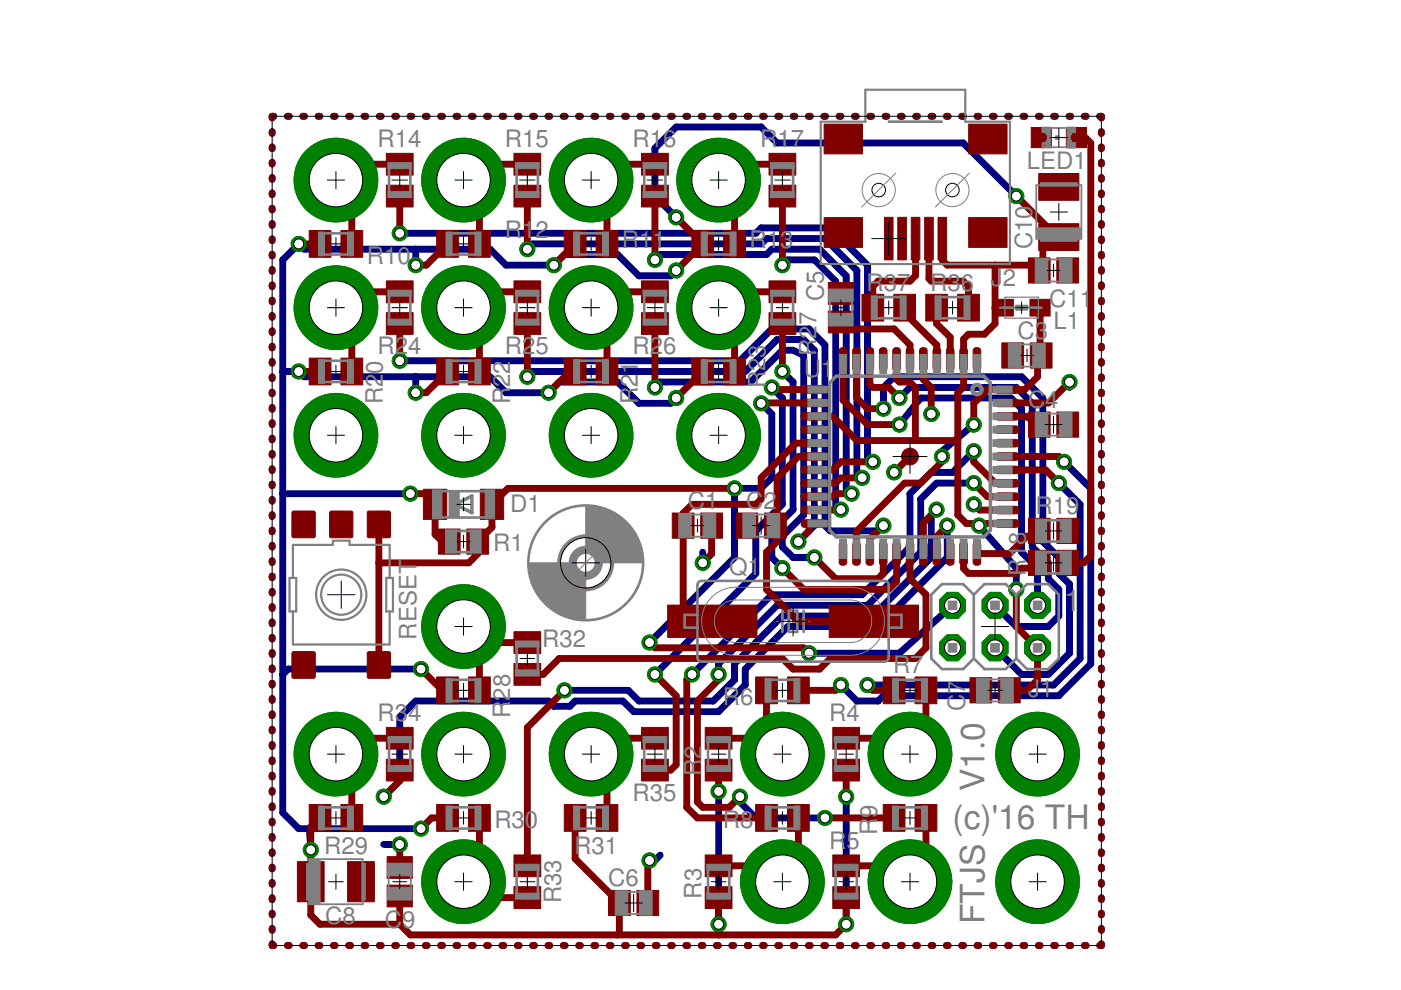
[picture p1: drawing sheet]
<svg xmlns="http://www.w3.org/2000/svg" width="297mm" height="210mm" viewBox="0 0 297 210" stroke-linecap="round" stroke-linejoin="round" font-family="sans-serif">
<defs><g id="words">
<g font-size="7.1" fill="#808080">
<text x="208.7" y="167.8" transform="rotate(-90 208.7 167.8)">V1.0</text>
<text x="202" y="175.7">(c)'16 TH</text>
<text x="208.7" y="196" transform="rotate(-90 208.7 196)">FTJS</text>
</g>
<text font-size="6.4" fill="#808080" x="225.6" y="129.5">1</text>
<g font-size="5.1" fill="#808080">
<text x="80" y="31.2">R14</text>
<text x="107.1" y="31.2">R15</text>
<text x="134.1" y="31.2">R16</text>
<text x="161.2" y="31.2">R17</text>
<text x="217.7" y="35.9">LED1</text>
<text x="107.1" y="50.4">R12</text>
<text x="131.9" y="52.6">R11</text>
<text x="158.9" y="52.6">R13</text>
<text x="218.9" y="52.8" transform="rotate(-90 218.9 52.8)">C10</text>
<text x="77.8" y="56">R10</text>
<text x="174.7" y="63.9" transform="rotate(-90 174.7 63.9)">C5</text>
<text x="183.7" y="61.6">R37</text>
<text x="197.2" y="61.6">R36</text>
<text x="210.1" y="60.7">J2</text>
<text x="222.5" y="65">C11</text>
<text x="215.7" y="71.8">C3</text>
<text x="223.4" y="69.7">L1</text>
<text x="80" y="75.2">R24</text>
<text x="107.1" y="75.2">R25</text>
<text x="134.1" y="75.2">R26</text>
<text x="173.1" y="75.5" transform="rotate(-90 173.1 75.5)">R27</text>
<text x="81.1" y="79.3" transform="rotate(-90 81.1 79.3)">0</text>
<text x="108.2" y="82.1" transform="rotate(-90 108.2 82.1)">22</text>
<text x="162.3" y="82.4" transform="rotate(-90 162.3 82.4)">R23</text>
<text x="170.4" y="79.9">U</text>
<text x="174.1" y="79.9">1</text>
<text x="81.1" y="85.7" transform="rotate(-90 81.1 85.7)">R2</text>
<text x="108.2" y="85.7" transform="rotate(-90 108.2 85.7)">R</text>
<text x="135.2" y="85.7" transform="rotate(-90 135.2 85.7)">R21</text>
<text x="218" y="86.4">C</text>
<text x="221.6" y="86.4">4</text>
<text x="145.8" y="107.8">C1</text>
<text x="158.2" y="107.8">C2</text>
<text x="108.2" y="108.5">D1</text>
<text x="219.5" y="109">R19</text>
<text x="104.6" y="116.8">R1</text>
<text x="154.6" y="121.8">Q1</text>
<text x="217.5" y="122" transform="rotate(-90 217.5 122)">R18</text>
<text x="88.3" y="135.6" transform="rotate(-90 88.3 135.6)">RESET</text>
<text x="115" y="137.1">R32</text>
<text x="189.3" y="142.8">R7</text>
<text x="108.2" y="148.6" transform="rotate(-90 108.2 148.6)">28</text>
<text x="153.3" y="149.5">R6</text>
<text x="204.7" y="147.2" transform="rotate(-90 204.7 147.2)">7</text>
<text x="218" y="147.7">J1</text>
<text x="80" y="152.9">R34</text>
<text x="108.2" y="152.2" transform="rotate(-90 108.2 152.2)">R</text>
<text x="175.8" y="152.9">R4</text>
<text x="204.7" y="150.8" transform="rotate(-90 204.7 150.8)">C</text>
<text x="148.8" y="164.6" transform="rotate(-90 148.8 164.6)">R2</text>
<text x="134.1" y="169.8">R35</text>
<text x="186" y="173.4" transform="rotate(-90 186 173.4)">9</text>
<text x="104.8" y="175.5">R30</text>
<text x="153.3" y="175.5">R8</text>
<text x="175.8" y="180">R</text>
<text x="179.5" y="180">5</text>
<text x="186" y="177" transform="rotate(-90 186 177)">R</text>
<text x="68.7" y="181.1">R29</text>
<text x="121.7" y="181.1">R31</text>
<text x="119" y="191.5" transform="rotate(-90 119 191.5)">R33</text>
<text x="128.9" y="187.8">C6</text>
<text x="148.8" y="190.6" transform="rotate(-90 148.8 190.6)">R3</text>
<text x="69" y="196">C8</text>
<text x="81.6" y="196.9">C9</text>
</g>
</g></defs>
<g fill="none" stroke="#000080" stroke-width="1.5">
<path d="M57.7 27.9v.4M57.7 31.2v.3M57.7 34.4v.4M57.7 37.7v.3M58.1 24.7h-.4v.3M60.9 24.7h.4M64.2 24.7h.4M67.4 24.7h.4M70.7 24.7h.4M73.9 24.7h.4M77.2 24.7h.4M80.4 24.7h.4"/>
<path d="M83.7 24.7h.4M86.9 24.7h.4M90.2 24.7h.4M93.4 24.7h.4M96.7 24.7h.3M99.9 24.7h.4M103.2 24.7h.3M106.4 24.7h.4M109.7 24.7h.3M112.9 24.7h.4M116.2 24.7h.3M119.4 24.7h.4"/>
<path d="M122.7 24.7h.3M125.9 24.7h.4M129.2 24.7h.3M132.4 24.7h.4M135.7 24.7h.3M138.9 24.7h.4M142.2 24.7h.3M145.4 24.7h.4M148.7 24.7h.3M151.9 24.7h.4M155.2 24.7h.3M158.4 24.7h.4"/>
<path d="M161.7 24.7h.3M164.9 24.7h.4M168.2 24.7h.3M171.4 24.7h.4M174.7 24.7h.3M177.9 24.7h.4M181.2 24.7h.3M184.4 24.7h.4M187.7 24.7h.3M190.9 24.7h.4M194.2 24.7h.3M197.4 24.7h.4"/>
<path d="M200.7 24.7h.3M203.9 24.7h.4M207.2 24.7h.3M210.4 24.7h.4M213.7 24.7h.3M216.9 24.7h.4M220.2 24.7h.3M223.4 24.7h.4M226.7 24.7h.3M229.9 24.7h.4M233.2 24.7h.3v.3M233.5 27.9v.4"/>
<path d="M233.5 31.2v.3M233.5 34.4v.4M233.5 37.7v.3M57.7 40.9v.4M57.7 44.2v.3M57.7 47.4v.4M57.7 50.7v.3M57.7 53.9v.4M57.7 57.1v.4M84.8 49.5h75.5l1.1-1.2h14.6l7.9 7.9v40.6l1.2 1.1M88.1 52.8v3.4M111.8 52.8l1.1-1.1h48.5l1.1-1.1h12.4l6.8 6.7v44h1.1"/>
<path d="M138.9 55.1l1.1-1.1h22.5l1.1-1.2h10.2l5.6 5.7v45l1.2 1.2M143.4 57.3l-1.2 1.2h-6.7l-4.5-4.5h-11.3l-2.3 2.2h-10.1l-3.4-3.4h-39.4l-1.2-1.1-3.4 3.4v117.2l3.4 3.4h26M165.9 56.2l1.1-1.1h5.7l4.5 4.5v48.5h1.1M215.5 41.6l-11.3-11.3h-39.4l-3.4-3.4h-18l-4.5 4.5v10.2l4.5 4.5M233.5 40.9v.4M233.5 44.2v.3M233.5 47.4v.4M233.5 50.7v.3M233.5 53.9v.4M233.5 57.1v.4M57.7 60.4v.4M57.7 63.6v.4"/>
<path d="M57.7 66.9v.4M57.7 70.1v.4M57.7 73.4v.4M57.7 76.6v.4M57.7 79.9v.4M59.9 78.8h3.4l1.2 1.1h39.4l3.4 3.4h9l2.3-2.3h12.4l4.5 4.5h6.7l1.2-1.1M84.8 76.5h72.1l6.7-6.8h7.9l3.4 3.4v38.3l1.1 1.2h10.2l1.1-1.2M88.1 79.9v3.4M111.8 79.9l1.1-1.1h45.1l6.8-6.8h5.6l2.3 2.3v37.1l-3.4 3.4M165.9 78.8l2.2 2.2v27.1l-4.5 4.5v5.6l2.3 2.3M233.5 60.4v.4M233.5 63.6v.4"/>
<path d="M233.5 66.9v.4M233.5 70.1v.4M233.5 73.4v.4M233.5 76.6v.4M233.5 79.9v.4M57.7 83.1v.4M57.7 86.4v.4M57.7 89.6v.4M57.7 92.9v.4M57.7 96.1v.4M57.7 99.4v.4M138.9 82.1l1.1-1.1h19.1l6.8-6.7h2.2l2.3 1.1v33.8l-4.5 4.5v2.3l2.2 2.2h4.6"/>
<path d="M161.4 85.5l2.2 2.3v13.5l-2.2 2.2h-5.7v14.7l-18 18M163.6 82.1l2.3 2.3v22.5l-5.6 5.7v9l-21.4 21.4M187.3 86.7v-4.6l2.3-2.2h27l4.5 4.5v30.4l3.4 3.4v3.4l2.3 2.2v14.7l-4.6 4.5h-5.6l-5.6-5.6M189.6 99v1.2M190.7 84.4l2.2-2.3h22.6l3.4 3.4v30.5l3.3 3.3v3.4l2.3 2.3v5.6l-2.3 2.2h-6.7l-4.5-4.4M190.7 90l4.5-5.6h19.2l2.2 2.3v30.4l3.4 3.4v7.9M197.4 87.8h1.2M206.5 95.7l-4.5 4.5h-4.6l-4.5 4.5v11.3l-10.1 10.1h-19.2l-16.9 16.9M206.5 90l-6.8 5.7v1.1M225.6 97.9l5.7 5.6v37.2l-6.8 6.8h-37.2l-1.1 1.1h-4.5l-3.4-3.4M226.8 81v1.1M233.5 83.1v.4"/>
<path d="M233.5 86.4v.4M233.5 89.6v.4M233.5 92.9v.4M233.5 96.1v.4M233.5 99.4v.4M57.7 102.6v.4M57.7 105.9v.4M57.7 109.1v.4M57.7 112.4v.4M57.7 115.6v.4M57.7 118.9v.4M59.9 104.7h27.1"/>
<path d="M149 117.1v2.2M198.6 108.1l-1.2 1.1v9l-12.3 12.4h-19.2l-10.2 10.1v3.4l-4.5 4.5h-15.7l-2.3-2.2h-13.5M200.8 111.4v6.8l-14.6 14.6h-19.2l-9 9.1v3.3l-5.6 5.7h-18.1l-2.2-2.3h-10.2l-1.1 1.2h-3.4l-1.1-1.2h-28.2l-3.3 3.4v13.5l-3.4 3.4M206.5 102.4h-7.9l-3.4 3.4v11.3l-11.3 11.3h-19.1l-12.4 12.3v2.3M207.6 111.4l7.9 9.1v4.5M224.5 102.4l4.5 4.5v32.7l-5.6 5.6h-39.5M233.5 102.6v.4M233.5 105.9v.4M233.5 109.1v.4M233.5 112.4v.4M233.5 115.6v.4M233.5 118.9v.4"/>
<path d="M57.7 122.1v.4M57.7 125.4v.4M57.7 128.6v.4M57.7 131.9v.3M57.7 135.1v.4M57.7 138.4v.3M202 128.4l-11.3 10.1h-19.2M233.5 122.1v.4M233.5 125.4v.4M233.5 128.6v.4M233.5 131.9v.3M233.5 135.1v.4"/>
<path d="M233.5 138.4v.3M57.7 141.6v.4M57.7 144.9v.3M57.7 148.1v.4M57.7 151.4v.3M57.7 154.6v.4M57.7 157.9v.3M89.3 141.9h-28.2l-1.2 1.1M233.5 141.6v.4M233.5 144.9v.3M233.5 148.1v.4M233.5 151.4v.3"/>
<path d="M233.5 154.6v.4M233.5 157.9v.3M57.7 161.1v.4M57.7 164.4v.3M57.7 167.6v.4M57.7 170.9v.3M57.7 174.1v.4M57.7 177.4v.3M65.6 175.7l.3 4.5M81.4 179h3.4M152.4 167.8v28.2M156.9 168.9v1.1l3.4 3.4h14.6"/>
<path d="M179.4 168.9v27.1M233.5 161.1v.4M233.5 164.4v.3M233.5 167.6v.4M233.5 170.9v.3M233.5 174.1v.4M233.5 177.4v.3M57.7 180.6v.4M57.7 183.9v.3M57.7 187.1v.4M57.7 190.4v.3M57.7 193.6v.4"/>
<path d="M57.7 196.8v.4M140 181.3l-1.1 1.1h-1.2M233.5 180.6v.4M233.5 183.9v.3M233.5 187.1v.4M233.5 190.4v.3M233.5 193.6v.4M233.5 196.8v.4M57.7 200.1v.4h.4M60.9 200.5h.4M64.2 200.5h.4M67.4 200.5h.4"/>
<path d="M70.7 200.5h.4M73.9 200.5h.4M77.2 200.5h.4M80.4 200.5h.4M83.7 200.5h.4M86.9 200.5h.4M90.2 200.5h.4M93.4 200.5h.4M96.7 200.5h.3M99.9 200.5h.4M103.2 200.5h.3M106.4 200.5h.4"/>
<path d="M109.7 200.5h.3M112.9 200.5h.4M116.2 200.5h.3M119.4 200.5h.4M122.7 200.5h.3M125.9 200.5h.4M129.2 200.5h.3M132.4 200.5h.4M135.7 200.5h.3M138.9 200.5h.4M142.2 200.5h.3M145.4 200.5h.4"/>
<path d="M148.7 200.5h.3M151.9 200.5h.4M155.2 200.5h.3M158.4 200.5h.4M161.7 200.5h.3M164.9 200.5h.4M168.2 200.5h.3M171.4 200.5h.4M174.7 200.5h.3M177.9 200.5h.4M181.2 200.5h.3M184.4 200.5h.4"/>
<path d="M187.7 200.5h.3M190.9 200.5h.4M194.2 200.5h.3M197.4 200.5h.4M200.7 200.5h.3M203.9 200.5h.4M207.2 200.5h.3M210.4 200.5h.4M213.7 200.5h.3M216.9 200.5h.4M220.2 200.5h.3M223.4 200.5h.4"/>
<path d="M226.7 200.5h.3M229.9 200.5h.4M233.5 200.1v.4h-.3"/>
</g>
<circle cx="220" cy="128.4" r="2.98" fill="#008000" stroke="#008000" stroke-width=".21"/>
<circle cx="220" cy="128.4" r="1.69" fill="#fff" stroke="#000" stroke-width=".21"/>
<circle cx="220" cy="137.4" r="2.98" fill="#008000" stroke="#008000" stroke-width=".21"/>
<circle cx="220" cy="137.4" r="1.69" fill="#fff" stroke="#000" stroke-width=".21"/>
<circle cx="211" cy="128.4" r="2.98" fill="#008000" stroke="#008000" stroke-width=".21"/>
<circle cx="211" cy="128.4" r="1.69" fill="#fff" stroke="#000" stroke-width=".21"/>
<circle cx="211" cy="137.4" r="2.98" fill="#008000" stroke="#008000" stroke-width=".21"/>
<circle cx="211" cy="137.4" r="1.69" fill="#fff" stroke="#000" stroke-width=".21"/>
<circle cx="202" cy="128.4" r="2.98" fill="#008000" stroke="#008000" stroke-width=".21"/>
<circle cx="202" cy="128.4" r="1.69" fill="#fff" stroke="#000" stroke-width=".21"/>
<circle cx="202" cy="137.4" r="2.98" fill="#008000" stroke="#008000" stroke-width=".21"/>
<circle cx="202" cy="137.4" r="1.69" fill="#fff" stroke="#000" stroke-width=".21"/>
<circle cx="165.9" cy="159.9" r="8.9" fill="#008000" stroke="#008000" stroke-width=".21"/>
<circle cx="165.9" cy="159.9" r="5.7" fill="#fff" stroke="#000" stroke-width=".21"/>
<circle cx="220" cy="159.9" r="8.9" fill="#008000" stroke="#008000" stroke-width=".21"/>
<circle cx="220" cy="159.9" r="5.7" fill="#fff" stroke="#000" stroke-width=".21"/>
<circle cx="192.9" cy="159.9" r="8.9" fill="#008000" stroke="#008000" stroke-width=".21"/>
<circle cx="192.9" cy="159.9" r="5.7" fill="#fff" stroke="#000" stroke-width=".21"/>
<circle cx="165.9" cy="186.9" r="8.9" fill="#008000" stroke="#008000" stroke-width=".21"/>
<circle cx="165.9" cy="186.9" r="5.7" fill="#fff" stroke="#000" stroke-width=".21"/>
<circle cx="220" cy="186.9" r="8.9" fill="#008000" stroke="#008000" stroke-width=".21"/>
<circle cx="220" cy="186.9" r="5.7" fill="#fff" stroke="#000" stroke-width=".21"/>
<circle cx="192.9" cy="186.9" r="8.9" fill="#008000" stroke="#008000" stroke-width=".21"/>
<circle cx="192.9" cy="186.9" r="5.7" fill="#fff" stroke="#000" stroke-width=".21"/>
<circle cx="71.2" cy="38.2" r="8.9" fill="#008000" stroke="#008000" stroke-width=".21"/>
<circle cx="71.2" cy="38.2" r="5.7" fill="#fff" stroke="#000" stroke-width=".21"/>
<circle cx="71.2" cy="92.3" r="8.9" fill="#008000" stroke="#008000" stroke-width=".21"/>
<circle cx="71.2" cy="92.3" r="5.7" fill="#fff" stroke="#000" stroke-width=".21"/>
<circle cx="98.3" cy="38.2" r="8.9" fill="#008000" stroke="#008000" stroke-width=".21"/>
<circle cx="98.3" cy="38.2" r="5.7" fill="#fff" stroke="#000" stroke-width=".21"/>
<circle cx="125.3" cy="38.2" r="8.9" fill="#008000" stroke="#008000" stroke-width=".21"/>
<circle cx="125.3" cy="38.2" r="5.7" fill="#fff" stroke="#000" stroke-width=".21"/>
<circle cx="98.3" cy="92.3" r="8.9" fill="#008000" stroke="#008000" stroke-width=".21"/>
<circle cx="98.3" cy="92.3" r="5.7" fill="#fff" stroke="#000" stroke-width=".21"/>
<circle cx="152.4" cy="38.2" r="8.9" fill="#008000" stroke="#008000" stroke-width=".21"/>
<circle cx="152.4" cy="38.2" r="5.7" fill="#fff" stroke="#000" stroke-width=".21"/>
<circle cx="71.2" cy="65.2" r="8.9" fill="#008000" stroke="#008000" stroke-width=".21"/>
<circle cx="71.2" cy="65.2" r="5.7" fill="#fff" stroke="#000" stroke-width=".21"/>
<circle cx="125.3" cy="92.3" r="8.9" fill="#008000" stroke="#008000" stroke-width=".21"/>
<circle cx="125.3" cy="92.3" r="5.7" fill="#fff" stroke="#000" stroke-width=".21"/>
<circle cx="98.3" cy="65.2" r="8.9" fill="#008000" stroke="#008000" stroke-width=".21"/>
<circle cx="98.3" cy="65.2" r="5.7" fill="#fff" stroke="#000" stroke-width=".21"/>
<circle cx="125.3" cy="65.2" r="8.9" fill="#008000" stroke="#008000" stroke-width=".21"/>
<circle cx="125.3" cy="65.2" r="5.7" fill="#fff" stroke="#000" stroke-width=".21"/>
<circle cx="152.4" cy="92.3" r="8.9" fill="#008000" stroke="#008000" stroke-width=".21"/>
<circle cx="152.4" cy="92.3" r="5.7" fill="#fff" stroke="#000" stroke-width=".21"/>
<circle cx="152.4" cy="65.2" r="8.9" fill="#008000" stroke="#008000" stroke-width=".21"/>
<circle cx="152.4" cy="65.2" r="5.7" fill="#fff" stroke="#000" stroke-width=".21"/>
<circle cx="98.3" cy="132.8" r="8.9" fill="#008000" stroke="#008000" stroke-width=".21"/>
<circle cx="98.3" cy="132.8" r="5.7" fill="#fff" stroke="#000" stroke-width=".21"/>
<circle cx="98.3" cy="186.9" r="8.9" fill="#008000" stroke="#008000" stroke-width=".21"/>
<circle cx="98.3" cy="186.9" r="5.7" fill="#fff" stroke="#000" stroke-width=".21"/>
<circle cx="71.2" cy="159.9" r="8.9" fill="#008000" stroke="#008000" stroke-width=".21"/>
<circle cx="71.2" cy="159.9" r="5.7" fill="#fff" stroke="#000" stroke-width=".21"/>
<circle cx="98.3" cy="159.9" r="8.9" fill="#008000" stroke="#008000" stroke-width=".21"/>
<circle cx="98.3" cy="159.9" r="5.7" fill="#fff" stroke="#000" stroke-width=".21"/>
<circle cx="125.3" cy="159.9" r="8.9" fill="#008000" stroke="#008000" stroke-width=".21"/>
<circle cx="125.3" cy="159.9" r="5.7" fill="#fff" stroke="#000" stroke-width=".21"/>
<circle cx="138.9" cy="82.1" r="1.59" fill="#008000" stroke="#008000" stroke-width=".21"/>
<circle cx="138.9" cy="82.1" r="1.06" fill="#fff" stroke="#000" stroke-width=".21"/>
<circle cx="172.7" cy="118.2" r="1.59" fill="#008000" stroke="#008000" stroke-width=".21"/>
<circle cx="172.7" cy="118.2" r="1.06" fill="#fff" stroke="#000" stroke-width=".21"/>
<circle cx="161.4" cy="85.5" r="1.59" fill="#008000" stroke="#008000" stroke-width=".21"/>
<circle cx="161.4" cy="85.5" r="1.06" fill="#fff" stroke="#000" stroke-width=".21"/>
<circle cx="155.7" cy="103.5" r="1.59" fill="#008000" stroke="#008000" stroke-width=".21"/>
<circle cx="155.7" cy="103.5" r="1.06" fill="#fff" stroke="#000" stroke-width=".21"/>
<circle cx="171.5" cy="138.5" r="1.59" fill="#008000" stroke="#008000" stroke-width=".21"/>
<circle cx="171.5" cy="138.5" r="1.06" fill="#fff" stroke="#000" stroke-width=".21"/>
<circle cx="137.7" cy="136.2" r="1.59" fill="#008000" stroke="#008000" stroke-width=".21"/>
<circle cx="137.7" cy="136.2" r="1.06" fill="#fff" stroke="#000" stroke-width=".21"/>
<circle cx="163.6" cy="82.1" r="1.59" fill="#008000" stroke="#008000" stroke-width=".21"/>
<circle cx="163.6" cy="82.1" r="1.06" fill="#fff" stroke="#000" stroke-width=".21"/>
<circle cx="138.9" cy="143" r="1.59" fill="#008000" stroke="#008000" stroke-width=".21"/>
<circle cx="138.9" cy="143" r="1.06" fill="#fff" stroke="#000" stroke-width=".21"/>
<circle cx="119.7" cy="146.4" r="1.59" fill="#008000" stroke="#008000" stroke-width=".21"/>
<circle cx="119.7" cy="146.4" r="1.06" fill="#fff" stroke="#000" stroke-width=".21"/>
<circle cx="198.6" cy="108.1" r="1.59" fill="#008000" stroke="#008000" stroke-width=".21"/>
<circle cx="198.6" cy="108.1" r="1.06" fill="#fff" stroke="#000" stroke-width=".21"/>
<circle cx="81.4" cy="168.9" r="1.59" fill="#008000" stroke="#008000" stroke-width=".21"/>
<circle cx="81.4" cy="168.9" r="1.06" fill="#fff" stroke="#000" stroke-width=".21"/>
<circle cx="200.8" cy="111.4" r="1.59" fill="#008000" stroke="#008000" stroke-width=".21"/>
<circle cx="200.8" cy="111.4" r="1.06" fill="#fff" stroke="#000" stroke-width=".21"/>
<circle cx="225.6" cy="97.9" r="1.59" fill="#008000" stroke="#008000" stroke-width=".21"/>
<circle cx="225.6" cy="97.9" r="1.06" fill="#fff" stroke="#000" stroke-width=".21"/>
<circle cx="178.3" cy="145.2" r="1.59" fill="#008000" stroke="#008000" stroke-width=".21"/>
<circle cx="178.3" cy="145.2" r="1.06" fill="#fff" stroke="#000" stroke-width=".21"/>
<circle cx="224.5" cy="102.4" r="1.59" fill="#008000" stroke="#008000" stroke-width=".21"/>
<circle cx="224.5" cy="102.4" r="1.06" fill="#fff" stroke="#000" stroke-width=".21"/>
<circle cx="183.9" cy="145.2" r="1.59" fill="#008000" stroke="#008000" stroke-width=".21"/>
<circle cx="183.9" cy="145.2" r="1.06" fill="#fff" stroke="#000" stroke-width=".21"/>
<circle cx="206.5" cy="95.7" r="1.59" fill="#008000" stroke="#008000" stroke-width=".21"/>
<circle cx="206.5" cy="95.7" r="1.06" fill="#fff" stroke="#000" stroke-width=".21"/>
<circle cx="146.7" cy="143" r="1.59" fill="#008000" stroke="#008000" stroke-width=".21"/>
<circle cx="146.7" cy="143" r="1.06" fill="#fff" stroke="#000" stroke-width=".21"/>
<circle cx="206.5" cy="102.4" r="1.59" fill="#008000" stroke="#008000" stroke-width=".21"/>
<circle cx="206.5" cy="102.4" r="1.06" fill="#fff" stroke="#000" stroke-width=".21"/>
<circle cx="152.4" cy="143" r="1.59" fill="#008000" stroke="#008000" stroke-width=".21"/>
<circle cx="152.4" cy="143" r="1.06" fill="#fff" stroke="#000" stroke-width=".21"/>
<circle cx="156.9" cy="168.9" r="1.59" fill="#008000" stroke="#008000" stroke-width=".21"/>
<circle cx="156.9" cy="168.9" r="1.06" fill="#fff" stroke="#000" stroke-width=".21"/>
<circle cx="174.9" cy="173.4" r="1.59" fill="#008000" stroke="#008000" stroke-width=".21"/>
<circle cx="174.9" cy="173.4" r="1.06" fill="#fff" stroke="#000" stroke-width=".21"/>
<circle cx="84.8" cy="76.5" r="1.59" fill="#008000" stroke="#008000" stroke-width=".21"/>
<circle cx="84.8" cy="76.5" r="1.06" fill="#fff" stroke="#000" stroke-width=".21"/>
<circle cx="187.3" cy="111.4" r="1.59" fill="#008000" stroke="#008000" stroke-width=".21"/>
<circle cx="187.3" cy="111.4" r="1.06" fill="#fff" stroke="#000" stroke-width=".21"/>
<circle cx="149" cy="119.3" r="1.59" fill="#008000" stroke="#008000" stroke-width=".21"/>
<circle cx="149" cy="119.3" r="1.06" fill="#fff" stroke="#000" stroke-width=".21"/>
<circle cx="197.4" cy="87.8" r="1.59" fill="#008000" stroke="#008000" stroke-width=".21"/>
<circle cx="197.4" cy="87.8" r="1.06" fill="#fff" stroke="#000" stroke-width=".21"/>
<circle cx="226.8" cy="81" r="1.59" fill="#008000" stroke="#008000" stroke-width=".21"/>
<circle cx="226.8" cy="81" r="1.06" fill="#fff" stroke="#000" stroke-width=".21"/>
<circle cx="206.5" cy="106.9" r="1.59" fill="#008000" stroke="#008000" stroke-width=".21"/>
<circle cx="206.5" cy="106.9" r="1.06" fill="#fff" stroke="#000" stroke-width=".21"/>
<circle cx="137.7" cy="182.4" r="1.59" fill="#008000" stroke="#008000" stroke-width=".21"/>
<circle cx="137.7" cy="182.4" r="1.06" fill="#fff" stroke="#000" stroke-width=".21"/>
<circle cx="84.8" cy="179" r="1.59" fill="#008000" stroke="#008000" stroke-width=".21"/>
<circle cx="84.8" cy="179" r="1.06" fill="#fff" stroke="#000" stroke-width=".21"/>
<circle cx="189.6" cy="100.2" r="1.59" fill="#008000" stroke="#008000" stroke-width=".21"/>
<circle cx="189.6" cy="100.2" r="1.06" fill="#fff" stroke="#000" stroke-width=".21"/>
<circle cx="143.4" cy="57.3" r="1.59" fill="#008000" stroke="#008000" stroke-width=".21"/>
<circle cx="143.4" cy="57.3" r="1.06" fill="#fff" stroke="#000" stroke-width=".21"/>
<circle cx="63.3" cy="51.7" r="1.59" fill="#008000" stroke="#008000" stroke-width=".21"/>
<circle cx="63.3" cy="51.7" r="1.06" fill="#fff" stroke="#000" stroke-width=".21"/>
<circle cx="88.1" cy="56.2" r="1.59" fill="#008000" stroke="#008000" stroke-width=".21"/>
<circle cx="88.1" cy="56.2" r="1.06" fill="#fff" stroke="#000" stroke-width=".21"/>
<circle cx="117.4" cy="56.2" r="1.59" fill="#008000" stroke="#008000" stroke-width=".21"/>
<circle cx="117.4" cy="56.2" r="1.06" fill="#fff" stroke="#000" stroke-width=".21"/>
<circle cx="63.3" cy="78.8" r="1.59" fill="#008000" stroke="#008000" stroke-width=".21"/>
<circle cx="63.3" cy="78.8" r="1.06" fill="#fff" stroke="#000" stroke-width=".21"/>
<circle cx="143.4" cy="84.4" r="1.59" fill="#008000" stroke="#008000" stroke-width=".21"/>
<circle cx="143.4" cy="84.4" r="1.06" fill="#fff" stroke="#000" stroke-width=".21"/>
<circle cx="116.3" cy="83.3" r="1.59" fill="#008000" stroke="#008000" stroke-width=".21"/>
<circle cx="116.3" cy="83.3" r="1.06" fill="#fff" stroke="#000" stroke-width=".21"/>
<circle cx="88.1" cy="83.3" r="1.59" fill="#008000" stroke="#008000" stroke-width=".21"/>
<circle cx="88.1" cy="83.3" r="1.06" fill="#fff" stroke="#000" stroke-width=".21"/>
<circle cx="89.3" cy="175.7" r="1.59" fill="#008000" stroke="#008000" stroke-width=".21"/>
<circle cx="89.3" cy="175.7" r="1.06" fill="#fff" stroke="#000" stroke-width=".21"/>
<circle cx="65.9" cy="180.2" r="1.59" fill="#008000" stroke="#008000" stroke-width=".21"/>
<circle cx="65.9" cy="180.2" r="1.06" fill="#fff" stroke="#000" stroke-width=".21"/>
<circle cx="87" cy="104.7" r="1.59" fill="#008000" stroke="#008000" stroke-width=".21"/>
<circle cx="87" cy="104.7" r="1.06" fill="#fff" stroke="#000" stroke-width=".21"/>
<circle cx="179.4" cy="168.9" r="1.59" fill="#008000" stroke="#008000" stroke-width=".21"/>
<circle cx="179.4" cy="168.9" r="1.06" fill="#fff" stroke="#000" stroke-width=".21"/>
<circle cx="179.4" cy="196" r="1.59" fill="#008000" stroke="#008000" stroke-width=".21"/>
<circle cx="179.4" cy="196" r="1.06" fill="#fff" stroke="#000" stroke-width=".21"/>
<circle cx="152.4" cy="167.8" r="1.59" fill="#008000" stroke="#008000" stroke-width=".21"/>
<circle cx="152.4" cy="167.8" r="1.06" fill="#fff" stroke="#000" stroke-width=".21"/>
<circle cx="152.4" cy="196" r="1.59" fill="#008000" stroke="#008000" stroke-width=".21"/>
<circle cx="152.4" cy="196" r="1.06" fill="#fff" stroke="#000" stroke-width=".21"/>
<circle cx="89.3" cy="141.9" r="1.59" fill="#008000" stroke="#008000" stroke-width=".21"/>
<circle cx="89.3" cy="141.9" r="1.06" fill="#fff" stroke="#000" stroke-width=".21"/>
<circle cx="215.5" cy="41.6" r="1.59" fill="#008000" stroke="#008000" stroke-width=".21"/>
<circle cx="215.5" cy="41.6" r="1.06" fill="#fff" stroke="#000" stroke-width=".21"/>
<circle cx="143.4" cy="46.1" r="1.59" fill="#008000" stroke="#008000" stroke-width=".21"/>
<circle cx="143.4" cy="46.1" r="1.06" fill="#fff" stroke="#000" stroke-width=".21"/>
<circle cx="215.5" cy="125" r="1.59" fill="#008000" stroke="#008000" stroke-width=".21"/>
<circle cx="215.5" cy="125" r="1.06" fill="#fff" stroke="#000" stroke-width=".21"/>
<circle cx="207.6" cy="111.4" r="1.59" fill="#008000" stroke="#008000" stroke-width=".21"/>
<circle cx="207.6" cy="111.4" r="1.06" fill="#fff" stroke="#000" stroke-width=".21"/>
<circle cx="111.8" cy="79.9" r="1.59" fill="#008000" stroke="#008000" stroke-width=".21"/>
<circle cx="111.8" cy="79.9" r="1.06" fill="#fff" stroke="#000" stroke-width=".21"/>
<circle cx="169.3" cy="114.8" r="1.59" fill="#008000" stroke="#008000" stroke-width=".21"/>
<circle cx="169.3" cy="114.8" r="1.06" fill="#fff" stroke="#000" stroke-width=".21"/>
<circle cx="190.7" cy="90" r="1.59" fill="#008000" stroke="#008000" stroke-width=".21"/>
<circle cx="190.7" cy="90" r="1.06" fill="#fff" stroke="#000" stroke-width=".21"/>
<circle cx="190.7" cy="84.4" r="1.59" fill="#008000" stroke="#008000" stroke-width=".21"/>
<circle cx="190.7" cy="84.4" r="1.06" fill="#fff" stroke="#000" stroke-width=".21"/>
<circle cx="187.3" cy="86.7" r="1.59" fill="#008000" stroke="#008000" stroke-width=".21"/>
<circle cx="187.3" cy="86.7" r="1.06" fill="#fff" stroke="#000" stroke-width=".21"/>
<circle cx="165.9" cy="78.8" r="1.59" fill="#008000" stroke="#008000" stroke-width=".21"/>
<circle cx="165.9" cy="78.8" r="1.06" fill="#fff" stroke="#000" stroke-width=".21"/>
<circle cx="165.9" cy="120.5" r="1.59" fill="#008000" stroke="#008000" stroke-width=".21"/>
<circle cx="165.9" cy="120.5" r="1.06" fill="#fff" stroke="#000" stroke-width=".21"/>
<circle cx="199.7" cy="96.8" r="1.59" fill="#008000" stroke="#008000" stroke-width=".21"/>
<circle cx="199.7" cy="96.8" r="1.06" fill="#fff" stroke="#000" stroke-width=".21"/>
<circle cx="206.5" cy="90" r="1.59" fill="#008000" stroke="#008000" stroke-width=".21"/>
<circle cx="206.5" cy="90" r="1.06" fill="#fff" stroke="#000" stroke-width=".21"/>
<circle cx="111.8" cy="52.8" r="1.59" fill="#008000" stroke="#008000" stroke-width=".21"/>
<circle cx="111.8" cy="52.8" r="1.06" fill="#fff" stroke="#000" stroke-width=".21"/>
<circle cx="182.8" cy="101.3" r="1.59" fill="#008000" stroke="#008000" stroke-width=".21"/>
<circle cx="182.8" cy="101.3" r="1.06" fill="#fff" stroke="#000" stroke-width=".21"/>
<circle cx="84.8" cy="49.5" r="1.59" fill="#008000" stroke="#008000" stroke-width=".21"/>
<circle cx="84.8" cy="49.5" r="1.06" fill="#fff" stroke="#000" stroke-width=".21"/>
<circle cx="185.1" cy="97.9" r="1.59" fill="#008000" stroke="#008000" stroke-width=".21"/>
<circle cx="185.1" cy="97.9" r="1.06" fill="#fff" stroke="#000" stroke-width=".21"/>
<circle cx="165.9" cy="56.2" r="1.59" fill="#008000" stroke="#008000" stroke-width=".21"/>
<circle cx="165.9" cy="56.2" r="1.06" fill="#fff" stroke="#000" stroke-width=".21"/>
<circle cx="178.3" cy="108.1" r="1.59" fill="#008000" stroke="#008000" stroke-width=".21"/>
<circle cx="178.3" cy="108.1" r="1.06" fill="#fff" stroke="#000" stroke-width=".21"/>
<circle cx="138.9" cy="55.1" r="1.59" fill="#008000" stroke="#008000" stroke-width=".21"/>
<circle cx="138.9" cy="55.1" r="1.06" fill="#fff" stroke="#000" stroke-width=".21"/>
<circle cx="180.6" cy="104.7" r="1.59" fill="#008000" stroke="#008000" stroke-width=".21"/>
<circle cx="180.6" cy="104.7" r="1.06" fill="#fff" stroke="#000" stroke-width=".21"/>
<g fill="#800000" stroke="#800000" stroke-width=".21">
<path d="M218 87.4h4.7v5.3h-4.7z"/>
<path d="M224.1 87.4h4.6v5.3h-4.6z"/>
<path d="M82.1 187.7h5.3v4.6h-5.3z"/>
<path d="M82.1 181.6h5.3v4.6h-5.3z"/>
<path d="M218 54.7h4.7v5.3h-4.7z"/>
<path d="M224.1 54.7h4.6v5.3h-4.6z"/>
<path d="M175.6 66h5.4v4.6h-5.4z"/>
<path d="M175.6 59.9h5.4v4.6h-5.4z"/>
<path d="M92.9 112.2h4.7v5.3h-4.7z"/>
<path d="M99 112.2h4.6v5.3h-4.6z"/>
<path d="M210.6 63.5h4.2v3.5h-4.2z"/>
<path d="M218.4 63.5h4.3v3.5h-4.3z"/>
<path d="M218.4 72.7h4.7v5.3h-4.7z"/>
<path d="M212.4 72.7h4.6v5.3h-4.6z"/>
<path d="M211.7 143.7h4.6v5.3h-4.6z"/>
<path d="M205.7 143.7h4.6v5.3h-4.6z"/>
<path d="M129 188.8h4.6v5.3h-4.6z"/>
<path d="M135 188.8h4.7v5.3h-4.7z"/>
<path d="M218.6 27h4.3v4.3h-4.3z"/>
<path d="M226.1 27h4.3v4.3h-4.3z"/>
<path d="M148.6 108.8h4.6v5.3h-4.6z"/>
<path d="M142.5 108.8h4.7v5.3h-4.7z"/>
<path d="M156.1 108.8h4.6v5.3h-4.6z"/>
<path d="M162.1 108.8h4.6v5.3h-4.6z"/>
<path d="M218 109.9h4.7v5.3h-4.7z"/>
<path d="M224.1 109.9h4.6v5.3h-4.6z"/>
<path d="M218 116.7h4.7v5.3h-4.7z"/>
<path d="M224.1 116.7h4.6v5.3h-4.6z"/>
<path d="M89.8 103.7h4.9v6.4h-4.9z"/>
<path d="M101.8 103.7h5v6.4h-5z"/>
<path d="M220.2 47.4h8.5v5.7h-8.5z"/>
<path d="M220.2 36.8h8.5v5.7h-8.5z"/>
<path d="M63.1 182.7h5.6v8.5h-5.6z"/>
<path d="M73.7 182.7h5.7v8.5h-5.7z"/>
<path d="M187.5 46.1h1.8v9h-1.8z"/>
<path d="M190.4 46.1h1.8v9h-1.8z"/>
<path d="M193.2 46.1h1.8v9h-1.8z"/>
<path d="M196 46.1h1.9v9h-1.9z"/>
<path d="M198.9 46.1h1.8v9h-1.8z"/>
<path d="M174.7 26.3h8.2v6.3h-8.2z"/>
<path d="M174.7 46.1h8.2v6.4h-8.2z"/>
<path d="M205.4 26.3h8.1v6.3h-8.1z"/>
<path d="M205.4 46.1h8.1v6.4h-8.1z"/>
<path d="M167 143.5h4.6v5.7h-4.6z"/>
<path d="M160.2 143.5h4.6v5.7h-4.6z"/>
<path d="M149.5 161h5.7v4.6h-5.7z"/>
<path d="M149.5 154.2h5.7v4.6h-5.7z"/>
<path d="M187.3 143.5h4.6v5.7h-4.6z"/>
<path d="M194 143.5h4.6v5.7h-4.6z"/>
<path d="M176.6 161h5.6v4.6h-5.6z"/>
<path d="M176.6 154.2h5.6v4.6h-5.6z"/>
<path d="M160.2 170.6h4.6v5.7h-4.6z"/>
<path d="M167 170.6h4.6v5.7h-4.6z"/>
<path d="M149.5 188h5.7v4.6h-5.7z"/>
<path d="M149.5 181.3h5.7v4.6h-5.7z"/>
<path d="M187.3 170.6h4.6v5.7h-4.6z"/>
<path d="M194 170.6h4.6v5.7h-4.6z"/>
<path d="M176.6 188h5.6v4.6h-5.6z"/>
<path d="M176.6 181.3h5.6v4.6h-5.6z"/>
<path d="M81.9 39.3h5.7v4.6h-5.7z"/>
<path d="M81.9 32.5h5.7v4.6h-5.7z"/>
<path d="M109 39.3h5.6v4.6h-5.6z"/>
<path d="M109 32.5h5.6v4.6h-5.6z"/>
<path d="M136 39.3h5.7v4.6h-5.7z"/>
<path d="M136 32.5h5.7v4.6h-5.7z"/>
<path d="M163 39.3h5.7v4.6h-5.7z"/>
<path d="M163 32.5h5.7v4.6h-5.7z"/>
<path d="M81.9 66.3h5.7v4.6h-5.7z"/>
<path d="M81.9 59.6h5.7v4.6h-5.7z"/>
<path d="M109 66.3h5.6v4.6h-5.6z"/>
<path d="M109 59.6h5.6v4.6h-5.6z"/>
<path d="M136 66.3h5.7v4.6h-5.7z"/>
<path d="M136 59.6h5.7v4.6h-5.7z"/>
<path d="M163 66.3h5.7v4.6h-5.7z"/>
<path d="M163 59.6h5.7v4.6h-5.7z"/>
<path d="M65.6 48.9h4.6v5.6h-4.6z"/>
<path d="M72.3 48.9h4.6v5.6h-4.6z"/>
<path d="M92.6 48.9h4.6v5.6h-4.6z"/>
<path d="M99.3 48.9h4.6v5.6h-4.6z"/>
<path d="M65.6 75.9h4.6v5.7h-4.6z"/>
<path d="M72.3 75.9h4.6v5.7h-4.6z"/>
<path d="M92.6 75.9h4.6v5.7h-4.6z"/>
<path d="M99.3 75.9h4.6v5.7h-4.6z"/>
<path d="M119.6 48.9h4.6v5.6h-4.6z"/>
<path d="M126.4 48.9h4.6v5.6h-4.6z"/>
<path d="M146.7 48.9h4.6v5.6h-4.6z"/>
<path d="M153.4 48.9h4.7v5.6h-4.7z"/>
<path d="M119.6 75.9h4.6v5.7h-4.6z"/>
<path d="M126.4 75.9h4.6v5.7h-4.6z"/>
<path d="M146.7 75.9h4.6v5.7h-4.6z"/>
<path d="M153.4 75.9h4.7v5.7h-4.7z"/>
<path d="M109 140.7h5.6v4.6h-5.6z"/>
<path d="M109 133.9h5.6v4.7h-5.6z"/>
<path d="M109 181.3h5.6v4.6h-5.6z"/>
<path d="M109 188h5.6v4.6h-5.6z"/>
<path d="M81.9 161h5.7v4.6h-5.7z"/>
<path d="M81.9 154.2h5.7v4.6h-5.7z"/>
<path d="M136 161h5.7v4.6h-5.7z"/>
<path d="M136 154.2h5.7v4.6h-5.7z"/>
<path d="M92.6 143.5h4.6v5.7h-4.6z"/>
<path d="M99.3 143.5h4.6v5.7h-4.6z"/>
<path d="M92.6 170.6h4.6v5.7h-4.6z"/>
<path d="M99.3 170.6h4.6v5.7h-4.6z"/>
<path d="M65.6 170.6h4.6v5.7h-4.6z"/>
<path d="M72.3 170.6h4.6v5.7h-4.6z"/>
<path d="M119.6 170.6h4.6v5.7h-4.6z"/>
<path d="M126.4 170.6h4.6v5.7h-4.6z"/>
<path d="M203 62.4h4.6v5.7h-4.6z"/>
<path d="M196.3 62.4h4.6v5.7h-4.6z"/>
<path d="M182.8 62.4h4.6v5.7h-4.6z"/>
<path d="M189.5 62.4h4.6v5.7h-4.6z"/>
<path d="M141.6 128.3h18.9v6.8h-18.9z"/>
<path d="M175.8 128.3h18.9v6.8h-18.9z"/>
</g>
<g fill="#800000" stroke="#800000" stroke-width=".21">
<path d="M206.5 73.9l.5-.2a.74 .74 0 0 1 .9 .6v3.8a.83 .83 0 0 1-.8 .6 .83 .83 0 0 1-.8-.6v-3.8z" fill-rule="evenodd"/>
<path d="M203.7 73.9l.4-.2a.74 .74 0 0 1 1 .6v3.8a.83 .83 0 0 1-.8 .6 .83 .83 0 0 1-.8-.6v-3.8z" fill-rule="evenodd"/>
<path d="M200.8 73.9l.5-.2a.74 .74 0 0 1 1 .6v3.8a.83 .83 0 0 1-.8 .6 .83 .83 0 0 1-.8-.6v-3.8z" fill-rule="evenodd"/>
<path d="M198 73.9l.5-.2a.74 .74 0 0 1 .9 .6v3.8a.83 .83 0 0 1-.8 .6 .83 .83 0 0 1-.8-.6v-3.8z" fill-rule="evenodd"/>
<path d="M195.2 73.9l.4-.2a.74 .74 0 0 1 1 .6v3.8a.83 .83 0 0 1-.8 .6 .83 .83 0 0 1-.8-.6v-3.8z" fill-rule="evenodd"/>
<path d="M192.3 73.9l.5-.2a.74 .74 0 0 1 .9 .6v3.8a.83 .83 0 0 1-.8 .6 .83 .83 0 0 1-.8-.6v-3.8z" fill-rule="evenodd"/>
<path d="M189.5 73.9l.4-.2a.74 .74 0 0 1 1 .6v3.8a.83 .83 0 0 1-.8 .6 .83 .83 0 0 1-.8-.6v-3.8z" fill-rule="evenodd"/>
<path d="M186.6 73.9l.5-.2a.74 .74 0 0 1 1 .6v3.8a.83 .83 0 0 1-.8 .6 .83 .83 0 0 1-.8-.6v-3.8z" fill-rule="evenodd"/>
<path d="M183.8 73.9l.5-.2a.74 .74 0 0 1 .9 .6v3.8a.83 .83 0 0 1-.8 .6 .83 .83 0 0 1-.8-.6v-3.8z" fill-rule="evenodd"/>
<path d="M181 73.9l.4-.2a.74 .74 0 0 1 1 .6v3.8a.83 .83 0 0 1-.8 .6 .83 .83 0 0 1-.8-.6v-3.8z" fill-rule="evenodd"/>
<path d="M178.1 73.9l.5-.2a.74 .74 0 0 1 .9 .6v3.8a.83 .83 0 0 1-.8 .6 .83 .83 0 0 1-.8-.6v-3.8z" fill-rule="evenodd"/>
<path d="M170.1 82l.4-.2h3.7a.83 .83 0 0 1 .7 .8 .83 .83 0 0 1-.7 .8h-3.7a.84 .84 0 0 1-.4-1.4z" fill-rule="evenodd"/>
<path d="M170.1 84.8l.4-.2h3.7a.83 .83 0 0 1 .7 .8 .83 .83 0 0 1-.7 .8h-3.7a.84 .84 0 0 1-.4-1.4z" fill-rule="evenodd"/>
<path d="M170.1 87.6l.4-.1h3.7a.83 .83 0 0 1 .7 .8 .83 .83 0 0 1-.7 .8h-3.7a.84 .84 0 0 1-.4-1.5z" fill-rule="evenodd"/>
<path d="M170.1 90.5l.4-.2h3.7a.83 .83 0 0 1 .7 .8 .83 .83 0 0 1-.7 .8h-3.7a.84 .84 0 0 1-.4-1.4z" fill-rule="evenodd"/>
<path d="M170.1 93.3l.4-.1h3.7a.83 .83 0 0 1 .7 .8 .83 .83 0 0 1-.7 .8h-3.7a.84 .84 0 0 1-.4-1.5z" fill-rule="evenodd"/>
<path d="M170.1 96.2l.4-.2h3.7a.83 .83 0 0 1 .7 .8 .83 .83 0 0 1-.7 .8h-3.7a.84 .84 0 0 1-.4-1.4z" fill-rule="evenodd"/>
<path d="M170.1 99l.4-.2h3.7a.83 .83 0 0 1 .7 .8 .83 .83 0 0 1-.7 .8h-3.7a.84 .84 0 0 1-.4-1.4z" fill-rule="evenodd"/>
<path d="M170.1 101.9l.4-.2h3.7a.83 .83 0 0 1 .7 .8 .83 .83 0 0 1-.7 .8h-3.7a.84 .84 0 0 1-.4-1.4z" fill-rule="evenodd"/>
<path d="M170.1 104.7l.4-.2h3.7a.83 .83 0 0 1 .7 .8 .83 .83 0 0 1-.7 .8h-3.7a.84 .84 0 0 1-.4-1.4z" fill-rule="evenodd"/>
<path d="M170.1 107.5l.4-.2h3.7a.83 .83 0 0 1 .7 .8 .83 .83 0 0 1-.7 .8h-3.7a.84 .84 0 0 1-.4-1.4z" fill-rule="evenodd"/>
<path d="M170.1 110.4l.4-.2h3.7a.83 .83 0 0 1 .7 .8 .83 .83 0 0 1-.7 .8h-3.7a.84 .84 0 0 1-.4-1.4z" fill-rule="evenodd"/>
<path d="M178.1 115.1l.5-.2a.74 .74 0 0 1 .9 .6v3.7a.83 .83 0 0 1-.8 .7 .83 .83 0 0 1-.8-.7v-3.7z" fill-rule="evenodd"/>
<path d="M181 115.1l.4-.2a.74 .74 0 0 1 1 .6v3.7a.83 .83 0 0 1-.8 .7 .83 .83 0 0 1-.8-.7v-3.7z" fill-rule="evenodd"/>
<path d="M183.8 115.1l.5-.2a.74 .74 0 0 1 .9 .6v3.7a.83 .83 0 0 1-.8 .7 .83 .83 0 0 1-.8-.7v-3.7z" fill-rule="evenodd"/>
<path d="M186.6 115.1l.5-.2a.74 .74 0 0 1 1 .6v3.7a.83 .83 0 0 1-.8 .7 .83 .83 0 0 1-.8-.7v-3.7z" fill-rule="evenodd"/>
<path d="M189.5 115.1l.4-.2a.74 .74 0 0 1 1 .6v3.7a.83 .83 0 0 1-.8 .7 .83 .83 0 0 1-.8-.7v-3.7z" fill-rule="evenodd"/>
<path d="M192.3 115.1l.5-.2a.74 .74 0 0 1 .9 .6v3.7a.83 .83 0 0 1-.8 .7 .83 .83 0 0 1-.8-.7v-3.7z" fill-rule="evenodd"/>
<path d="M195.2 115.1l.4-.2a.74 .74 0 0 1 1 .6v3.7a.83 .83 0 0 1-.8 .7 .83 .83 0 0 1-.8-.7v-3.7z" fill-rule="evenodd"/>
<path d="M198 115.1l.5-.2a.74 .74 0 0 1 .9 .6v3.7a.83 .83 0 0 1-.8 .7 .83 .83 0 0 1-.8-.7v-3.7z" fill-rule="evenodd"/>
<path d="M200.8 115.1l.5-.2a.74 .74 0 0 1 1 .6v3.7a.83 .83 0 0 1-.8 .7 .83 .83 0 0 1-.8-.7v-3.7z" fill-rule="evenodd"/>
<path d="M203.7 115.1l.4-.2a.74 .74 0 0 1 1 .6v3.7a.83 .83 0 0 1-.8 .7 .83 .83 0 0 1-.8-.7v-3.7z" fill-rule="evenodd"/>
<path d="M206.5 115.1l.5-.2a.74 .74 0 0 1 .9 .6v3.7a.83 .83 0 0 1-.8 .7 .83 .83 0 0 1-.8-.7v-3.7z" fill-rule="evenodd"/>
<path d="M211.2 110.4l.5-.2h3.7a.83 .83 0 0 1 .6 .8 .83 .83 0 0 1-.6 .8h-3.7a.84 .84 0 0 1-.5-1.4z" fill-rule="evenodd"/>
<path d="M211.2 107.5l.5-.2h3.7a.83 .83 0 0 1 .6 .8 .83 .83 0 0 1-.6 .8h-3.7a.84 .84 0 0 1-.5-1.4z" fill-rule="evenodd"/>
<path d="M211.2 104.7l.5-.2h3.7a.83 .83 0 0 1 .6 .8 .83 .83 0 0 1-.6 .8h-3.7a.84 .84 0 0 1-.5-1.4z" fill-rule="evenodd"/>
<path d="M211.2 101.9l.5-.2h3.7a.83 .83 0 0 1 .6 .8 .83 .83 0 0 1-.6 .8h-3.7a.84 .84 0 0 1-.5-1.4z" fill-rule="evenodd"/>
<path d="M211.2 99l.5-.2h3.7a.83 .83 0 0 1 .6 .8 .83 .83 0 0 1-.6 .8h-3.7a.84 .84 0 0 1-.5-1.4z" fill-rule="evenodd"/>
<path d="M211.2 96.2l.5-.2h3.7a.83 .83 0 0 1 .6 .8 .83 .83 0 0 1-.6 .8h-3.7a.84 .84 0 0 1-.5-1.4z" fill-rule="evenodd"/>
<path d="M211.2 93.3l.5-.1h3.7a.83 .83 0 0 1 .6 .8 .83 .83 0 0 1-.6 .8h-3.7a.84 .84 0 0 1-.5-1.5z" fill-rule="evenodd"/>
<path d="M211.2 90.5l.5-.2h3.7a.83 .83 0 0 1 .6 .8 .83 .83 0 0 1-.6 .8h-3.7a.84 .84 0 0 1-.5-1.4z" fill-rule="evenodd"/>
<path d="M211.2 87.6l.5-.1h3.7a.83 .83 0 0 1 .6 .8 .83 .83 0 0 1-.6 .8h-3.7a.84 .84 0 0 1-.5-1.5z" fill-rule="evenodd"/>
<path d="M211.2 84.8l.5-.2h3.7a.83 .83 0 0 1 .6 .8 .83 .83 0 0 1-.6 .8h-3.7a.84 .84 0 0 1-.5-1.4z" fill-rule="evenodd"/>
<path d="M211.2 82l.5-.2h3.7a.83 .83 0 0 1 .6 .8 .83 .83 0 0 1-.6 .8h-3.7a.84 .84 0 0 1-.5-1.4z" fill-rule="evenodd"/>
<path d="M77.9 108.5l.3-.1h4.2l.4 .1v5.2l-.2 .3h-4.4l-.3-.2z" fill-rule="evenodd"/>
<path d="M77.9 138.3l.3-.1h4.2l.4 .1v5.2l-.2 .3h-4.4l-.3-.2z" fill-rule="evenodd"/>
<path d="M61.9 108.5l.4-.1h4.2l.3 .1v5.2l-.1 .3h-4.4l-.4-.2z" fill-rule="evenodd"/>
<path d="M61.9 138.3l.4-.1h4.2l.3 .1v5.2l-.1 .3h-4.4l-.4-.2z" fill-rule="evenodd"/>
<path d="M69.9 108.5l.3-.1h4.3l.3 .1v5.2l-.2 .3h-4.4l-.3-.2z" fill-rule="evenodd"/>
<circle cx="192.9" cy="96.8" r="1.78"/>
</g>
<g fill="none" stroke="#800000" stroke-width="1.5">
<path d="M57.7 27.9v.4M57.7 31.2v.3M57.7 34.4v.4M57.7 37.7v.3M58.1 24.7h-.4v.3M60.9 24.7h.4M64.2 24.7h.4M67.4 24.7h.4M70.7 24.7h.4M73.9 24.7h.4M77.2 24.7h.4M80.4 24.7h.4"/>
<path d="M83.7 24.7h.4M84.8 34.8h-10.2l-3.4 3.4 3.4 3.4v10.1M86.9 24.7h.4M90.2 24.7h.4M93.4 24.7h.4M96.7 24.7h.3M99.9 24.7h.4M103.2 24.7h.3M106.4 24.7h.4M109.7 24.7h.3M111.8 34.8h-10.2l-3.3 3.4 3.3 3.4v10.1M112.9 24.7h.4"/>
<path d="M116.2 24.7h.3M119.4 24.7h.4M122.7 24.7h.3M125.9 24.7h.4M129.2 24.7h.3M132.4 24.7h.4M135.7 24.7h.3M138.9 34.8h-10.2l-3.4 3.4 3.4 3.4v10.1M138.9 24.7h.4M142.2 24.7h.3M145.4 24.7h.4M148.7 24.7h.3"/>
<path d="M151.9 24.7h.4M155.2 24.7h.3M158.4 24.7h.4M161.7 24.7h.3M164.9 24.7h.4M165.9 34.8h-10.2l-3.3 3.4 3.3 3.4v10.1M168.2 24.7h.3M171.4 24.7h.4M174.7 24.7h.3M177.9 24.7h.4M181.2 24.7h.3M184.4 24.7h.4"/>
<path d="M187.7 24.7h.3M190.9 24.7h.4M194.2 24.7h.3M197.4 24.7h.4M200.7 24.7h.3M203.9 24.7h.4M207.2 24.7h.3M210.4 24.7h.4M213.7 24.7h.3M216.9 24.7h.4M220.2 24.7h.3M223.4 24.7h.4"/>
<path d="M226.7 24.7h.3M228.2 29.2h1.9l1.2 1.1v87.5l-1.5 1.5h-4.2M229.9 24.7h.4M233.2 24.7h.3v.3M233.5 27.9v.4M233.5 31.2v.3M233.5 34.4v.4M233.5 37.7v.3M57.7 40.9v.4M57.7 44.2v.3M57.7 47.4v.4M57.7 50.7v.3"/>
<path d="M57.7 53.9v.4M57.7 57.1v.4M63.3 51.7h4.6M84.8 41.6v7.9M94.9 51.7l-4.5 4.5h-2.3M111.8 41.6v11.2M117.4 56.2h.1M121.9 51.7l-4.5 4.5M138.9 41.6v13.5M143.4 46.1l5.6 5.6-5.6 5.6M143.4 57.3h.1M143.4 46.1h.1"/>
<path d="M165.9 41.6v14.6M194.1 50.6v7.8l-1.2 1.2h-6.7l-1.1 1.1v4.6M197 50.6v8.5l.4 .5h6.8l1.1 1.1v4.5M211 56.2v12.4l-2.3 2.3h-3.4l-1 1v10.1l-1.2 1.3v25.9l1.8 1.8h8.6M215.5 41.6l8.7 8.7M224.2 50.3l-1.6-.7-1.5 1v6l-.8 .7 1.2-.7-.4-.4h-20.3l-1-1v-4.6M224.2 50.3h.3M233.5 40.9v.4M233.5 44.2v.3M233.5 47.4v.4M233.5 50.7v.3M233.5 53.9v.4"/>
<path d="M233.5 57.1v.4M57.7 60.4v.4M57.7 63.6v.4M57.7 66.9v.4M57.7 70.1v.4M57.7 73.4v.4M57.7 76.6v.4M57.7 79.9v.4M63.3 78.8h4.6M84.8 68.6v7.9M84.8 61.9h-10.2l-3.4 3.3 3.4 3.4v10.2M94.9 78.8l-4.5 4.5h-2.3"/>
<path d="M111.8 68.6v11.3M111.8 61.9h-10.2l-3.3 3.3 3.3 3.4v10.2M121.9 78.8h-1.1l-4.5 4.5M138.9 68.6v13.5M138.9 61.9h-10.2l-3.4 3.3 3.4 3.4v10.2M149 78.8l-5.6 5.6M165.9 68.6v10.2M165.9 61.9h-10.2l-3.3 3.3 3.3 3.4v10.2M178.3 68.3h.7l1.6 1.4h9l3.3 3.4v3.1M178.7 76.2v8.6l5.2 5.2h6.8M181.6 76.2v8.1l2.3 2.4h3.4M184.4 76.2v5.3l.7 .6h3.3l2.3 2.3"/>
<path d="M190.1 76.2v4.2l.6 .6h2.2l1.2 1.1v11.3M191.8 65.2v1.2l6.8 6.8v3M191.8 65.2v.1M195.8 76.2v4.3l1.6 1.6v5.7M198.6 65.2v3.4l2.9 2.9v4.7M205.3 65.2l.1 .1M211 65.2h1.7M220.5 65.2v9.9l.2 .3-.7 .7v3.8l-2.7 2.7h-7.9l-2.9 2.9v4.5M233.5 60.4v.4M233.5 63.6v.4M233.5 66.9v.4M233.5 70.1v.4"/>
<path d="M233.5 73.4v.4M233.5 76.6v.4M233.5 79.9v.4M57.7 83.1v.4M57.7 86.4v.4M57.7 89.6v.4M57.7 92.9v.4M57.7 96.1v.4M57.7 99.4v.4M143.4 84.4h.1M163.6 82.1l.5 .5h8.3M172.4 85.4l-11 .1"/>
<path d="M172.4 96.8h-3.1l-4.5 4.5v9.8l-.4 .3 .4 .4v3l-2.3 2.3v7.9l6.8 6.7h16M172.4 88.3h4.1l5.2 5.1h21.4M172.4 94h-3.7l-7.3 7.3v4.5l-1.1 1.1h-13.6l-1.9 1.9v22.9h6.2M185.1 97.9h-6.8l-1.7 1.7h-4.2M192.9 96.8l-3.3 3.4M199.7 96.8v1.1l-4.5 4.5h-3.4l-10.2 10.2v4.8M206.5 95.7v2.2l4.5 4.6h2.5M213.5 96.8h11l1.1 1.1M213.5 99.6h8.2l2.8 2.8M213.5 88.3h4l2.8 1.7M226.8 81l-4.5 4.4h-8.8M233.5 83.1v.4"/>
<path d="M233.5 86.4v.4M233.5 89.6v.4M233.5 92.9v.4M233.5 96.1v.4M233.5 99.4v.4M57.7 102.6v.4M57.7 105.9v.4M57.7 109.1v.4M57.7 112.4v.4M57.7 115.6v.4M57.7 118.9v.4M80.3 111.2v29.8"/>
<path d="M87 104.7h3.4l2.2 2.6-.4-.4v6.4l1.6 1.5h1.4M150.9 111.4v6l-1.9 1.9M155.7 103.5h-48l-3.4 3.4v4.9l-3 3v2.6l-1.9 1.9h-19.1M172.4 111l-.9 .8v.8l-2.2 2.2M172.7 118.2l4.5 4.5h9l1.1-1.1M178.3 108.1h-5.9M180.6 104.7h-3.4l-.7 .6h-4.1M182.8 101.3h-4.6l-1 1.1-4.8 .1M187.3 117.4v4.2M187.3 111.4l-2.9 2.9v3.1M190.1 117.4v5.9l-1.7 1.7h-18l-4.5-4.5M192.9 117.4v5.3l3.4 3.4v11.3l-2.2 2.2h-18.1l-2.2 2.3h-5.7l-2.2-2.3h-47.3l-3.4 3.4h-3.4"/>
<path d="M198.6 108.1l-2.8 2.7v6.6M200.8 111.4l-2.2 2.3v3.7M204.3 117.4v3.1l1 1.1h10.2l1.1-1.1h1.9l1.8-1.2M206.5 102.4l2.8 2.9h4.2M206.5 106.9l1.2 1.2h5.8M207.6 111v.4M220.3 112.6l-.3 1.1h-2.3l-3.6 3.7h-7M233.5 102.6v.4M233.5 105.9v.4M233.5 109.1v.4M233.5 112.4v.4M233.5 115.6v.4"/>
<path d="M233.5 118.9v.4M57.7 122.1v.4M57.7 125.4v.4M57.7 128.6v.4M57.7 131.9v.3M57.7 135.1v.4M57.7 138.4v.3M111.8 136.2h-9l-4.5-3.4 3.3 3.4v10.2M137.7 136.2l1.2 1.2h31.5l1.1 1.1M215.5 125v7.8l4.5 4.6v6.7l-2.3 2.3h-3.7M233.5 122.1v.4M233.5 125.4v.4"/>
<path d="M233.5 128.6v.4M233.5 131.9v.3M233.5 135.1v.4M233.5 138.4v.3M57.7 141.6v.4M57.7 144.9v.3M57.7 148.1v.4M57.7 151.4v.3M57.7 154.6v.4M57.7 157.9v.3M84.8 156.5h-10.2l-3.4 3.4 3.4 3.4v10.1M89.3 141.9l4.5 4.5h1.1"/>
<path d="M119.7 146.4l-7.9 7.9v29.3M138.9 143l4.5 4.5v14.7l-1.2 1.1h-3.3M138.9 156.5h-10.2l-3.4 3.4 3.4 3.4v10.1M146.7 143l-1.1 1.1v27.1l2.3 2.2h14.6M152.4 143v1.1l-4.5 4.5v21.4l1.1 1.2h5.6l2.3-2.3M152.4 156.5h10.1M162.5 156.5l3.4 3.4M162.5 146.4v10.1M178.3 145.2l-1.1 1.2h-7.9M183.9 145.2l1.2 1.2h4.5M196.3 146.4v10.1l-3.4 3.4-3.3-3.4h-10.2M233.5 141.6v.4"/>
<path d="M233.5 144.9v.3M233.5 148.1v.4M233.5 151.4v.3M233.5 154.6v.4M233.5 157.9v.3M57.7 161.1v.4M57.7 164.4v.3M57.7 167.6v.4M57.7 170.9v.3M57.7 174.1v.4M57.7 177.4v.3M67.9 173.4l-2 2v18.6l1.9 2h17"/>
<path d="M84.8 163.3v2.2l-3.4 3.4M84.8 179v4.9M94.9 173.4h-3.4l-2.2 2.3M101.6 173.4v16.9M121.9 173.4v8.7l9.4 9.4v6.3l-.3 .4M121.9 174.5l.1 .1M152.4 163.3v4.5M169.3 173.4v10.2l-3.4 3.3-3.4-3.3h-10.1M174.9 173.4h14.7M179.4 163.3v5.6M196.3 173.4v10.2l-3.4 3.3-3.3-3.3h-10.2M233.5 161.1v.4"/>
<path d="M233.5 164.4v.3M233.5 167.6v.4M233.5 170.9v.3M233.5 174.1v.4M233.5 177.4v.3M57.7 180.6v.4M57.7 183.9v.3M57.7 187.1v.4M57.7 190.4v.3M57.7 193.6v.4M57.7 196.8v.4M84.8 190v6"/>
<path d="M98.3 186.9l3.3 3.4M111.8 190.3h-10.2M137.7 182.4l-.3 .4v8.7M152.4 190.3v7.9M179.4 190.3v5.7l-2.2 2.2h-90.2l-2.2-2.2M233.5 180.6v.4M233.5 183.9v.3M233.5 187.1v.4M233.5 190.4v.3M233.5 193.6v.4M233.5 196.8v.4M57.7 200.1v.4h.4"/>
<path d="M60.9 200.5h.4M64.2 200.5h.4M67.4 200.5h.4M70.7 200.5h.4M73.9 200.5h.4M77.2 200.5h.4M80.4 200.5h.4M83.7 200.5h.4M86.9 200.5h.4M90.2 200.5h.4M93.4 200.5h.4M96.7 200.5h.3"/>
<path d="M99.9 200.5h.4M103.2 200.5h.3M106.4 200.5h.4M109.7 200.5h.3M112.9 200.5h.4M116.2 200.5h.3M119.4 200.5h.4M122.7 200.5h.3M125.9 200.5h.4M129.2 200.5h.3M132.4 200.5h.4M135.7 200.5h.3"/>
<path d="M138.9 200.5h.4M142.2 200.5h.3M145.4 200.5h.4M148.7 200.5h.3M151.9 200.5h.4M155.2 200.5h.3M158.4 200.5h.4M161.7 200.5h.3M164.9 200.5h.4M168.2 200.5h.3M171.4 200.5h.4M174.7 200.5h.3"/>
<path d="M177.9 200.5h.4M181.2 200.5h.3M184.4 200.5h.4M187.7 200.5h.3M190.9 200.5h.4M194.2 200.5h.3M197.4 200.5h.4M200.7 200.5h.3M203.9 200.5h.4M207.2 200.5h.3M210.4 200.5h.4M213.7 200.5h.3"/>
<path d="M216.9 200.5h.4M220.2 200.5h.3M223.4 200.5h.4M226.7 200.5h.3M229.9 200.5h.4M233.5 200.1v.4h-.3"/>
</g>
<circle cx="220" cy="128.4" r="2.98" fill="#008000" stroke="#008000" stroke-width=".21"/>
<circle cx="220" cy="128.4" r="1.69" fill="#fff" stroke="#000" stroke-width=".21"/>
<circle cx="220" cy="137.4" r="2.98" fill="#008000" stroke="#008000" stroke-width=".21"/>
<circle cx="220" cy="137.4" r="1.69" fill="#fff" stroke="#000" stroke-width=".21"/>
<circle cx="211" cy="128.4" r="2.98" fill="#008000" stroke="#008000" stroke-width=".21"/>
<circle cx="211" cy="128.4" r="1.69" fill="#fff" stroke="#000" stroke-width=".21"/>
<circle cx="211" cy="137.4" r="2.98" fill="#008000" stroke="#008000" stroke-width=".21"/>
<circle cx="211" cy="137.4" r="1.69" fill="#fff" stroke="#000" stroke-width=".21"/>
<circle cx="202" cy="128.4" r="2.98" fill="#008000" stroke="#008000" stroke-width=".21"/>
<circle cx="202" cy="128.4" r="1.69" fill="#fff" stroke="#000" stroke-width=".21"/>
<circle cx="202" cy="137.4" r="2.98" fill="#008000" stroke="#008000" stroke-width=".21"/>
<circle cx="202" cy="137.4" r="1.69" fill="#fff" stroke="#000" stroke-width=".21"/>
<circle cx="165.9" cy="159.9" r="8.9" fill="#008000" stroke="#008000" stroke-width=".21"/>
<circle cx="165.9" cy="159.9" r="5.7" fill="#fff" stroke="#000" stroke-width=".21"/>
<circle cx="220" cy="159.9" r="8.9" fill="#008000" stroke="#008000" stroke-width=".21"/>
<circle cx="220" cy="159.9" r="5.7" fill="#fff" stroke="#000" stroke-width=".21"/>
<circle cx="192.9" cy="159.9" r="8.9" fill="#008000" stroke="#008000" stroke-width=".21"/>
<circle cx="192.9" cy="159.9" r="5.7" fill="#fff" stroke="#000" stroke-width=".21"/>
<circle cx="165.9" cy="186.9" r="8.9" fill="#008000" stroke="#008000" stroke-width=".21"/>
<circle cx="165.9" cy="186.9" r="5.7" fill="#fff" stroke="#000" stroke-width=".21"/>
<circle cx="220" cy="186.9" r="8.9" fill="#008000" stroke="#008000" stroke-width=".21"/>
<circle cx="220" cy="186.9" r="5.7" fill="#fff" stroke="#000" stroke-width=".21"/>
<circle cx="192.9" cy="186.9" r="8.9" fill="#008000" stroke="#008000" stroke-width=".21"/>
<circle cx="192.9" cy="186.9" r="5.7" fill="#fff" stroke="#000" stroke-width=".21"/>
<circle cx="71.2" cy="38.2" r="8.9" fill="#008000" stroke="#008000" stroke-width=".21"/>
<circle cx="71.2" cy="38.2" r="5.7" fill="#fff" stroke="#000" stroke-width=".21"/>
<circle cx="71.2" cy="92.3" r="8.9" fill="#008000" stroke="#008000" stroke-width=".21"/>
<circle cx="71.2" cy="92.3" r="5.7" fill="#fff" stroke="#000" stroke-width=".21"/>
<circle cx="98.3" cy="38.2" r="8.9" fill="#008000" stroke="#008000" stroke-width=".21"/>
<circle cx="98.3" cy="38.2" r="5.7" fill="#fff" stroke="#000" stroke-width=".21"/>
<circle cx="125.3" cy="38.2" r="8.9" fill="#008000" stroke="#008000" stroke-width=".21"/>
<circle cx="125.3" cy="38.2" r="5.7" fill="#fff" stroke="#000" stroke-width=".21"/>
<circle cx="98.3" cy="92.3" r="8.9" fill="#008000" stroke="#008000" stroke-width=".21"/>
<circle cx="98.3" cy="92.3" r="5.7" fill="#fff" stroke="#000" stroke-width=".21"/>
<circle cx="152.4" cy="38.2" r="8.9" fill="#008000" stroke="#008000" stroke-width=".21"/>
<circle cx="152.4" cy="38.2" r="5.7" fill="#fff" stroke="#000" stroke-width=".21"/>
<circle cx="71.2" cy="65.2" r="8.9" fill="#008000" stroke="#008000" stroke-width=".21"/>
<circle cx="71.2" cy="65.2" r="5.7" fill="#fff" stroke="#000" stroke-width=".21"/>
<circle cx="125.3" cy="92.3" r="8.9" fill="#008000" stroke="#008000" stroke-width=".21"/>
<circle cx="125.3" cy="92.3" r="5.7" fill="#fff" stroke="#000" stroke-width=".21"/>
<circle cx="98.3" cy="65.2" r="8.9" fill="#008000" stroke="#008000" stroke-width=".21"/>
<circle cx="98.3" cy="65.2" r="5.7" fill="#fff" stroke="#000" stroke-width=".21"/>
<circle cx="125.3" cy="65.2" r="8.9" fill="#008000" stroke="#008000" stroke-width=".21"/>
<circle cx="125.3" cy="65.2" r="5.7" fill="#fff" stroke="#000" stroke-width=".21"/>
<circle cx="152.4" cy="92.3" r="8.9" fill="#008000" stroke="#008000" stroke-width=".21"/>
<circle cx="152.4" cy="92.3" r="5.7" fill="#fff" stroke="#000" stroke-width=".21"/>
<circle cx="152.4" cy="65.2" r="8.9" fill="#008000" stroke="#008000" stroke-width=".21"/>
<circle cx="152.4" cy="65.2" r="5.7" fill="#fff" stroke="#000" stroke-width=".21"/>
<circle cx="98.3" cy="132.8" r="8.9" fill="#008000" stroke="#008000" stroke-width=".21"/>
<circle cx="98.3" cy="132.8" r="5.7" fill="#fff" stroke="#000" stroke-width=".21"/>
<circle cx="98.3" cy="186.9" r="8.9" fill="#008000" stroke="#008000" stroke-width=".21"/>
<circle cx="98.3" cy="186.9" r="5.7" fill="#fff" stroke="#000" stroke-width=".21"/>
<circle cx="71.2" cy="159.9" r="8.9" fill="#008000" stroke="#008000" stroke-width=".21"/>
<circle cx="71.2" cy="159.9" r="5.7" fill="#fff" stroke="#000" stroke-width=".21"/>
<circle cx="98.3" cy="159.9" r="8.9" fill="#008000" stroke="#008000" stroke-width=".21"/>
<circle cx="98.3" cy="159.9" r="5.7" fill="#fff" stroke="#000" stroke-width=".21"/>
<circle cx="125.3" cy="159.9" r="8.9" fill="#008000" stroke="#008000" stroke-width=".21"/>
<circle cx="125.3" cy="159.9" r="5.7" fill="#fff" stroke="#000" stroke-width=".21"/>
<circle cx="138.9" cy="82.1" r="1.59" fill="#008000" stroke="#008000" stroke-width=".21"/>
<circle cx="138.9" cy="82.1" r="1.06" fill="#fff" stroke="#000" stroke-width=".21"/>
<circle cx="172.7" cy="118.2" r="1.59" fill="#008000" stroke="#008000" stroke-width=".21"/>
<circle cx="172.7" cy="118.2" r="1.06" fill="#fff" stroke="#000" stroke-width=".21"/>
<circle cx="161.4" cy="85.5" r="1.59" fill="#008000" stroke="#008000" stroke-width=".21"/>
<circle cx="161.4" cy="85.5" r="1.06" fill="#fff" stroke="#000" stroke-width=".21"/>
<circle cx="155.7" cy="103.5" r="1.59" fill="#008000" stroke="#008000" stroke-width=".21"/>
<circle cx="155.7" cy="103.5" r="1.06" fill="#fff" stroke="#000" stroke-width=".21"/>
<circle cx="171.5" cy="138.5" r="1.59" fill="#008000" stroke="#008000" stroke-width=".21"/>
<circle cx="171.5" cy="138.5" r="1.06" fill="#fff" stroke="#000" stroke-width=".21"/>
<circle cx="137.7" cy="136.2" r="1.59" fill="#008000" stroke="#008000" stroke-width=".21"/>
<circle cx="137.7" cy="136.2" r="1.06" fill="#fff" stroke="#000" stroke-width=".21"/>
<circle cx="163.6" cy="82.1" r="1.59" fill="#008000" stroke="#008000" stroke-width=".21"/>
<circle cx="163.6" cy="82.1" r="1.06" fill="#fff" stroke="#000" stroke-width=".21"/>
<circle cx="138.9" cy="143" r="1.59" fill="#008000" stroke="#008000" stroke-width=".21"/>
<circle cx="138.9" cy="143" r="1.06" fill="#fff" stroke="#000" stroke-width=".21"/>
<circle cx="119.7" cy="146.4" r="1.59" fill="#008000" stroke="#008000" stroke-width=".21"/>
<circle cx="119.7" cy="146.4" r="1.06" fill="#fff" stroke="#000" stroke-width=".21"/>
<circle cx="198.6" cy="108.1" r="1.59" fill="#008000" stroke="#008000" stroke-width=".21"/>
<circle cx="198.6" cy="108.1" r="1.06" fill="#fff" stroke="#000" stroke-width=".21"/>
<circle cx="81.4" cy="168.9" r="1.59" fill="#008000" stroke="#008000" stroke-width=".21"/>
<circle cx="81.4" cy="168.9" r="1.06" fill="#fff" stroke="#000" stroke-width=".21"/>
<circle cx="200.8" cy="111.4" r="1.59" fill="#008000" stroke="#008000" stroke-width=".21"/>
<circle cx="200.8" cy="111.4" r="1.06" fill="#fff" stroke="#000" stroke-width=".21"/>
<circle cx="225.6" cy="97.9" r="1.59" fill="#008000" stroke="#008000" stroke-width=".21"/>
<circle cx="225.6" cy="97.9" r="1.06" fill="#fff" stroke="#000" stroke-width=".21"/>
<circle cx="178.3" cy="145.2" r="1.59" fill="#008000" stroke="#008000" stroke-width=".21"/>
<circle cx="178.3" cy="145.2" r="1.06" fill="#fff" stroke="#000" stroke-width=".21"/>
<circle cx="224.5" cy="102.4" r="1.59" fill="#008000" stroke="#008000" stroke-width=".21"/>
<circle cx="224.5" cy="102.4" r="1.06" fill="#fff" stroke="#000" stroke-width=".21"/>
<circle cx="183.9" cy="145.2" r="1.59" fill="#008000" stroke="#008000" stroke-width=".21"/>
<circle cx="183.9" cy="145.2" r="1.06" fill="#fff" stroke="#000" stroke-width=".21"/>
<circle cx="206.5" cy="95.7" r="1.59" fill="#008000" stroke="#008000" stroke-width=".21"/>
<circle cx="206.5" cy="95.7" r="1.06" fill="#fff" stroke="#000" stroke-width=".21"/>
<circle cx="146.7" cy="143" r="1.59" fill="#008000" stroke="#008000" stroke-width=".21"/>
<circle cx="146.7" cy="143" r="1.06" fill="#fff" stroke="#000" stroke-width=".21"/>
<circle cx="206.5" cy="102.4" r="1.59" fill="#008000" stroke="#008000" stroke-width=".21"/>
<circle cx="206.5" cy="102.4" r="1.06" fill="#fff" stroke="#000" stroke-width=".21"/>
<circle cx="152.4" cy="143" r="1.59" fill="#008000" stroke="#008000" stroke-width=".21"/>
<circle cx="152.4" cy="143" r="1.06" fill="#fff" stroke="#000" stroke-width=".21"/>
<circle cx="156.9" cy="168.9" r="1.59" fill="#008000" stroke="#008000" stroke-width=".21"/>
<circle cx="156.9" cy="168.9" r="1.06" fill="#fff" stroke="#000" stroke-width=".21"/>
<circle cx="174.9" cy="173.4" r="1.59" fill="#008000" stroke="#008000" stroke-width=".21"/>
<circle cx="174.9" cy="173.4" r="1.06" fill="#fff" stroke="#000" stroke-width=".21"/>
<circle cx="84.8" cy="76.5" r="1.59" fill="#008000" stroke="#008000" stroke-width=".21"/>
<circle cx="84.8" cy="76.5" r="1.06" fill="#fff" stroke="#000" stroke-width=".21"/>
<circle cx="187.3" cy="111.4" r="1.59" fill="#008000" stroke="#008000" stroke-width=".21"/>
<circle cx="187.3" cy="111.4" r="1.06" fill="#fff" stroke="#000" stroke-width=".21"/>
<circle cx="149" cy="119.3" r="1.59" fill="#008000" stroke="#008000" stroke-width=".21"/>
<circle cx="149" cy="119.3" r="1.06" fill="#fff" stroke="#000" stroke-width=".21"/>
<circle cx="197.4" cy="87.8" r="1.59" fill="#008000" stroke="#008000" stroke-width=".21"/>
<circle cx="197.4" cy="87.8" r="1.06" fill="#fff" stroke="#000" stroke-width=".21"/>
<circle cx="226.8" cy="81" r="1.59" fill="#008000" stroke="#008000" stroke-width=".21"/>
<circle cx="226.8" cy="81" r="1.06" fill="#fff" stroke="#000" stroke-width=".21"/>
<circle cx="206.5" cy="106.9" r="1.59" fill="#008000" stroke="#008000" stroke-width=".21"/>
<circle cx="206.5" cy="106.9" r="1.06" fill="#fff" stroke="#000" stroke-width=".21"/>
<circle cx="137.7" cy="182.4" r="1.59" fill="#008000" stroke="#008000" stroke-width=".21"/>
<circle cx="137.7" cy="182.4" r="1.06" fill="#fff" stroke="#000" stroke-width=".21"/>
<circle cx="84.8" cy="179" r="1.59" fill="#008000" stroke="#008000" stroke-width=".21"/>
<circle cx="84.8" cy="179" r="1.06" fill="#fff" stroke="#000" stroke-width=".21"/>
<circle cx="189.6" cy="100.2" r="1.59" fill="#008000" stroke="#008000" stroke-width=".21"/>
<circle cx="189.6" cy="100.2" r="1.06" fill="#fff" stroke="#000" stroke-width=".21"/>
<circle cx="143.4" cy="57.3" r="1.59" fill="#008000" stroke="#008000" stroke-width=".21"/>
<circle cx="143.4" cy="57.3" r="1.06" fill="#fff" stroke="#000" stroke-width=".21"/>
<circle cx="63.3" cy="51.7" r="1.59" fill="#008000" stroke="#008000" stroke-width=".21"/>
<circle cx="63.3" cy="51.7" r="1.06" fill="#fff" stroke="#000" stroke-width=".21"/>
<circle cx="88.1" cy="56.2" r="1.59" fill="#008000" stroke="#008000" stroke-width=".21"/>
<circle cx="88.1" cy="56.2" r="1.06" fill="#fff" stroke="#000" stroke-width=".21"/>
<circle cx="117.4" cy="56.2" r="1.59" fill="#008000" stroke="#008000" stroke-width=".21"/>
<circle cx="117.4" cy="56.2" r="1.06" fill="#fff" stroke="#000" stroke-width=".21"/>
<circle cx="63.3" cy="78.8" r="1.59" fill="#008000" stroke="#008000" stroke-width=".21"/>
<circle cx="63.3" cy="78.8" r="1.06" fill="#fff" stroke="#000" stroke-width=".21"/>
<circle cx="143.4" cy="84.4" r="1.59" fill="#008000" stroke="#008000" stroke-width=".21"/>
<circle cx="143.4" cy="84.4" r="1.06" fill="#fff" stroke="#000" stroke-width=".21"/>
<circle cx="116.3" cy="83.3" r="1.59" fill="#008000" stroke="#008000" stroke-width=".21"/>
<circle cx="116.3" cy="83.3" r="1.06" fill="#fff" stroke="#000" stroke-width=".21"/>
<circle cx="88.1" cy="83.3" r="1.59" fill="#008000" stroke="#008000" stroke-width=".21"/>
<circle cx="88.1" cy="83.3" r="1.06" fill="#fff" stroke="#000" stroke-width=".21"/>
<circle cx="89.3" cy="175.7" r="1.59" fill="#008000" stroke="#008000" stroke-width=".21"/>
<circle cx="89.3" cy="175.7" r="1.06" fill="#fff" stroke="#000" stroke-width=".21"/>
<circle cx="65.9" cy="180.2" r="1.59" fill="#008000" stroke="#008000" stroke-width=".21"/>
<circle cx="65.9" cy="180.2" r="1.06" fill="#fff" stroke="#000" stroke-width=".21"/>
<circle cx="87" cy="104.7" r="1.59" fill="#008000" stroke="#008000" stroke-width=".21"/>
<circle cx="87" cy="104.7" r="1.06" fill="#fff" stroke="#000" stroke-width=".21"/>
<circle cx="179.4" cy="168.9" r="1.59" fill="#008000" stroke="#008000" stroke-width=".21"/>
<circle cx="179.4" cy="168.9" r="1.06" fill="#fff" stroke="#000" stroke-width=".21"/>
<circle cx="179.4" cy="196" r="1.59" fill="#008000" stroke="#008000" stroke-width=".21"/>
<circle cx="179.4" cy="196" r="1.06" fill="#fff" stroke="#000" stroke-width=".21"/>
<circle cx="152.4" cy="167.8" r="1.59" fill="#008000" stroke="#008000" stroke-width=".21"/>
<circle cx="152.4" cy="167.8" r="1.06" fill="#fff" stroke="#000" stroke-width=".21"/>
<circle cx="152.4" cy="196" r="1.59" fill="#008000" stroke="#008000" stroke-width=".21"/>
<circle cx="152.4" cy="196" r="1.06" fill="#fff" stroke="#000" stroke-width=".21"/>
<circle cx="89.3" cy="141.9" r="1.59" fill="#008000" stroke="#008000" stroke-width=".21"/>
<circle cx="89.3" cy="141.9" r="1.06" fill="#fff" stroke="#000" stroke-width=".21"/>
<circle cx="215.5" cy="41.6" r="1.59" fill="#008000" stroke="#008000" stroke-width=".21"/>
<circle cx="215.5" cy="41.6" r="1.06" fill="#fff" stroke="#000" stroke-width=".21"/>
<circle cx="143.4" cy="46.1" r="1.59" fill="#008000" stroke="#008000" stroke-width=".21"/>
<circle cx="143.4" cy="46.1" r="1.06" fill="#fff" stroke="#000" stroke-width=".21"/>
<circle cx="215.5" cy="125" r="1.59" fill="#008000" stroke="#008000" stroke-width=".21"/>
<circle cx="215.5" cy="125" r="1.06" fill="#fff" stroke="#000" stroke-width=".21"/>
<circle cx="207.6" cy="111.4" r="1.59" fill="#008000" stroke="#008000" stroke-width=".21"/>
<circle cx="207.6" cy="111.4" r="1.06" fill="#fff" stroke="#000" stroke-width=".21"/>
<circle cx="111.8" cy="79.9" r="1.59" fill="#008000" stroke="#008000" stroke-width=".21"/>
<circle cx="111.8" cy="79.9" r="1.06" fill="#fff" stroke="#000" stroke-width=".21"/>
<circle cx="169.3" cy="114.8" r="1.59" fill="#008000" stroke="#008000" stroke-width=".21"/>
<circle cx="169.3" cy="114.8" r="1.06" fill="#fff" stroke="#000" stroke-width=".21"/>
<circle cx="190.7" cy="90" r="1.59" fill="#008000" stroke="#008000" stroke-width=".21"/>
<circle cx="190.7" cy="90" r="1.06" fill="#fff" stroke="#000" stroke-width=".21"/>
<circle cx="190.7" cy="84.4" r="1.59" fill="#008000" stroke="#008000" stroke-width=".21"/>
<circle cx="190.7" cy="84.4" r="1.06" fill="#fff" stroke="#000" stroke-width=".21"/>
<circle cx="187.3" cy="86.7" r="1.59" fill="#008000" stroke="#008000" stroke-width=".21"/>
<circle cx="187.3" cy="86.7" r="1.06" fill="#fff" stroke="#000" stroke-width=".21"/>
<circle cx="165.9" cy="78.8" r="1.59" fill="#008000" stroke="#008000" stroke-width=".21"/>
<circle cx="165.9" cy="78.8" r="1.06" fill="#fff" stroke="#000" stroke-width=".21"/>
<circle cx="165.9" cy="120.5" r="1.59" fill="#008000" stroke="#008000" stroke-width=".21"/>
<circle cx="165.9" cy="120.5" r="1.06" fill="#fff" stroke="#000" stroke-width=".21"/>
<circle cx="199.7" cy="96.8" r="1.59" fill="#008000" stroke="#008000" stroke-width=".21"/>
<circle cx="199.7" cy="96.8" r="1.06" fill="#fff" stroke="#000" stroke-width=".21"/>
<circle cx="206.5" cy="90" r="1.59" fill="#008000" stroke="#008000" stroke-width=".21"/>
<circle cx="206.5" cy="90" r="1.06" fill="#fff" stroke="#000" stroke-width=".21"/>
<circle cx="111.8" cy="52.8" r="1.59" fill="#008000" stroke="#008000" stroke-width=".21"/>
<circle cx="111.8" cy="52.8" r="1.06" fill="#fff" stroke="#000" stroke-width=".21"/>
<circle cx="182.8" cy="101.3" r="1.59" fill="#008000" stroke="#008000" stroke-width=".21"/>
<circle cx="182.8" cy="101.3" r="1.06" fill="#fff" stroke="#000" stroke-width=".21"/>
<circle cx="84.8" cy="49.5" r="1.59" fill="#008000" stroke="#008000" stroke-width=".21"/>
<circle cx="84.8" cy="49.5" r="1.06" fill="#fff" stroke="#000" stroke-width=".21"/>
<circle cx="185.1" cy="97.9" r="1.59" fill="#008000" stroke="#008000" stroke-width=".21"/>
<circle cx="185.1" cy="97.9" r="1.06" fill="#fff" stroke="#000" stroke-width=".21"/>
<circle cx="165.9" cy="56.2" r="1.59" fill="#008000" stroke="#008000" stroke-width=".21"/>
<circle cx="165.9" cy="56.2" r="1.06" fill="#fff" stroke="#000" stroke-width=".21"/>
<circle cx="178.3" cy="108.1" r="1.59" fill="#008000" stroke="#008000" stroke-width=".21"/>
<circle cx="178.3" cy="108.1" r="1.06" fill="#fff" stroke="#000" stroke-width=".21"/>
<circle cx="138.9" cy="55.1" r="1.59" fill="#008000" stroke="#008000" stroke-width=".21"/>
<circle cx="138.9" cy="55.1" r="1.06" fill="#fff" stroke="#000" stroke-width=".21"/>
<circle cx="180.6" cy="104.7" r="1.59" fill="#008000" stroke="#008000" stroke-width=".21"/>
<circle cx="180.6" cy="104.7" r="1.06" fill="#fff" stroke="#000" stroke-width=".21"/>
<g fill="none" stroke="#808080" stroke-width=".55">
<path d="M82.5 35.7v5M87 35.7v5M109.5 35.7v5M114 35.7v5M136.6 35.7v5M141.1 35.7v5M163.6 35.7v5M168.1 35.7v5M68.7 49.5h5M68.7 54h5M95.8 49.5h5M95.8 54h5"/>
<path d="M122.8 49.5h5M122.8 54h5M149.8 49.5h5.1M149.8 54h5.1M68.7 76.5h5M82.5 62.7v5.1M87 62.7v5.1M95.8 76.5h5M109.5 62.7v5.1M114 62.7v5.1M122.8 76.5h5M136.6 62.7v5.1"/>
<path d="M141.1 62.7v5.1M149.8 76.5h5.1M163.6 62.7v5.1M168.1 62.7v5.1M185.9 67.5h5.1M185.9 63h5.1M199.4 67.5h5.1M199.4 63h5.1M68.7 81h5M95.8 81h5M122.8 81h5M149.8 81h5.1"/>
<path d="M93.6 104.1h9.4M93.6 109.7h9.4M96.8 112.6h2.9M96.8 117.1h2.9M221.9 117.1h2.9M221.9 110.3h2.9M221.9 114.8h2.9M109.5 137.1v5M114 137.1v5M147.9 130.4h-2.7v2.7h2.7M148.1 123.4l.7-.2 39.2 .1 .3 .3 .1 .5-.1 15.7-.3 .4-.5 .1h-38.7l-.5-.1-.3-.4-.1-.4v-15.3zM165.9 129.5v4.5"/>
<path d="M167.2 129.5h1.8v4.5h-1.8zM170.4 129.5v4.5M188.4 130.4h2.7v2.7h-2.7M206.5 126.1l2.2-2.3h4.5l2.3 2.3M206.5 126.1l-2.3-2.3h-4.5l-2.3 2.3v13.5l2.3 2.3h4.5l2.3-2.3M206.5 139.6l2.2 2.3h4.5l2.3-2.3M206.5 126.1v13.5M215.5 126.1l2.2-2.3h4.5l2.3 2.3v13.5l-2.3 2.3h-4.5l-2.2-2.3M215.5 126.1v13.5M221.9 121.6h2.9M82.5 157.4v5M87 157.4v5"/>
<path d="M95.8 148.6h5M95.8 144.1h5M136.6 157.4v5M141.1 157.4v5M150.1 157.4v5M154.6 157.4v5M163.4 148.6h5M163.4 144.1h5M177.2 157.4v5M181.7 157.4v5M190.4 148.6h5.1M190.4 144.1h5.1"/>
<path d="M68.7 171.2h5M68.7 175.7h5M95.8 171.2h5M95.8 175.7h5M122.8 171.2h5M122.8 175.7h5M163.4 171.2h5M163.4 175.7h5M190.4 171.2h5.1M190.4 175.7h5.1M109.5 184.4v5.1M114 184.4v5.1"/>
<path d="M150.1 184.4v5.1M154.6 184.4v5.1M177.2 184.4v5.1M181.7 184.4v5.1"/>
<circle cx="124.2" cy="119.3" r="12.2"/>
</g>
<g fill="none" stroke="#808080" stroke-width=".47">
<path d="M174 25.8h9.5v-6.8h21.2v6.8h9.4v30.2h-40.1zM188.4 25.8h11.3M212 65.2h8.9M61.4 122.5h1.4v7.1h-1.4zM62.1 129.6v7.1h20.5v-7.1M62.1 122.5v-7h8.5v-.9h3.5v.9h8.5v7M81.9 122.5h1.4v7.1h-1.4z"/>
<circle cx="72.3" cy="126.1" r="5.3"/>
<circle cx="72.3" cy="126.1" r="4.3"/>
</g>
<path d="M213.1 63h7.1v4.5h-7.1z" fill="none" stroke="#808080" stroke-width=".25"/>
<g fill="#808080" stroke="#808080" stroke-width=".21">
<path d="M215.3 64.7h2.5v1.1h-2.5z"/>
<path d="M223.8 28.8h.7v.7h-.7z"/>
<path d="M95.2 104.1h2.2v5.6h-2.2z"/>
<path d="M219.5 87.4h2.7v5.2h-2.7z"/>
<path d="M224.6 87.4h2.7v5.2h-2.7z"/>
<path d="M82.2 188.2h5.1v2.6h-5.1z"/>
<path d="M82.2 183h5.1v2.7h-5.1z"/>
<path d="M219.5 54.8h2.7v5.1h-2.7z"/>
<path d="M224.6 54.8h2.7v5.1h-2.7z"/>
<path d="M219.1 127.4h1.8v1.9h-1.8z"/>
<path d="M219.1 136.4h1.8v1.9h-1.8z"/>
<path d="M210.1 136.4h1.8v1.9h-1.8z"/>
<path d="M210.1 127.4h1.8v1.9h-1.8z"/>
<path d="M201 136.4h1.9v1.9h-1.9z"/>
<path d="M201 127.4h1.9v1.9h-1.9z"/>
<path d="M175.7 66.4h5.2v2.7h-5.2z"/>
<path d="M175.7 61.3h5.2v2.7h-5.2z"/>
<path d="M99.7 112.3h2.3v5h-2.3z"/>
<path d="M94.5 112.3h2.3v5h-2.3z"/>
<path d="M218.9 72.8h2.7v5.2h-2.7z"/>
<path d="M213.8 72.8h2.7v5.2h-2.7z"/>
<path d="M212.2 143.8h2.6v5.2h-2.6z"/>
<path d="M207.1 143.8h2.6v5.2h-2.6z"/>
<path d="M130.5 188.9h2.6v5.1h-2.6z"/>
<path d="M135.6 188.9h2.7v5.1h-2.7z"/>
<path d="M220.9 27h1.8v1.1h-1.8z"/>
<path d="M221.8 29.8h.9v.5h-.9z"/>
<path d="M221.8 28h.9v.6h-.9z"/>
<path d="M222.1 28.4h.6v1.5h-.6z"/>
<path d="M226.3 27h1.7v1.1h-1.7z"/>
<path d="M226.3 30.2h1.7v1.2h-1.7z"/>
<path d="M226.3 28h.9v.6h-.9z"/>
<path d="M226.3 29.8h.9v.5h-.9z"/>
<path d="M226.3 28.4h.6v1.5h-.6z"/>
<path d="M221.7 30.2h1v1.1h-1z"/>
<path d="M221 30.2h.2v1.2h-.2z"/>
<path d="M149.1 108.9h2.6v5.1h-2.6z"/>
<path d="M143.9 108.9h2.7v5.1h-2.7z"/>
<path d="M157.5 108.9h2.7v5.1h-2.7z"/>
<path d="M162.6 108.9h2.7v5.1h-2.7z"/>
<path d="M224.8 110.1h2.3v4.9h-2.3z"/>
<path d="M219.6 110.1h2.3v4.9h-2.3z"/>
<path d="M224.8 116.8h2.3v5h-2.3z"/>
<path d="M219.6 116.8h2.3v5h-2.3z"/>
<path d="M91.7 103.9h2v6.1h-2z"/>
<path d="M102.9 103.9h2v6.1h-2z"/>
<path d="M220.6 50.4h7.8v.8h-7.8z"/>
<path d="M220.6 38.7h7.8v.8h-7.8z"/>
<path d="M219.7 48.3h9.6v2.3h-9.6z"/>
<path d="M206.4 75.1h1.5v4.1h-1.5z"/>
<path d="M203.6 75.1h1.4v4.1h-1.4z"/>
<path d="M200.7 75.1h1.5v4.1h-1.5z"/>
<path d="M197.9 75.1h1.4v4.1h-1.4z"/>
<path d="M195.1 75.1h1.4v4.1h-1.4z"/>
<path d="M192.2 75.1h1.5v4.1h-1.5z"/>
<path d="M189.4 75.1h1.4v4.1h-1.4z"/>
<path d="M186.5 75.1h1.5v4.1h-1.5z"/>
<path d="M183.7 75.1h1.4v4.1h-1.4z"/>
<path d="M180.9 75.1h1.4v4.1h-1.4z"/>
<path d="M178 75.1h1.5v4.1h-1.5z"/>
<path d="M171.3 81.9h4.1v1.4h-4.1z"/>
<path d="M171.3 84.7h4.1v1.4h-4.1z"/>
<path d="M171.3 87.5h4.1v1.5h-4.1z"/>
<path d="M171.3 90.4h4.1v1.4h-4.1z"/>
<path d="M171.3 93.2h4.1v1.5h-4.1z"/>
<path d="M171.3 96.1h4.1v1.4h-4.1z"/>
<path d="M171.3 98.9h4.1v1.5h-4.1z"/>
<path d="M171.3 101.7h4.1v1.5h-4.1z"/>
<path d="M171.3 104.6h4.1v1.4h-4.1z"/>
<path d="M171.3 107.4h4.1v1.5h-4.1z"/>
<path d="M171.3 110.3h4.1v1.4h-4.1z"/>
<path d="M178 114.4h1.5v4h-1.5z"/>
<path d="M180.9 114.4h1.4v4h-1.4z"/>
<path d="M183.7 114.4h1.4v4h-1.4z"/>
<path d="M186.5 114.4h1.5v4h-1.5z"/>
<path d="M189.4 114.4h1.4v4h-1.4z"/>
<path d="M192.2 114.4h1.5v4h-1.5z"/>
<path d="M195.1 114.4h1.4v4h-1.4z"/>
<path d="M197.9 114.4h1.4v4h-1.4z"/>
<path d="M200.7 114.4h1.5v4h-1.5z"/>
<path d="M203.6 114.4h1.4v4h-1.4z"/>
<path d="M206.4 114.4h1.5v4h-1.5z"/>
<path d="M210.5 110.3h4.1v1.4h-4.1z"/>
<path d="M210.5 107.4h4.1v1.5h-4.1z"/>
<path d="M210.5 104.6h4.1v1.4h-4.1z"/>
<path d="M210.5 101.7h4.1v1.5h-4.1z"/>
<path d="M210.5 98.9h4.1v1.5h-4.1z"/>
<path d="M210.5 96.1h4.1v1.4h-4.1z"/>
<path d="M210.5 93.2h4.1v1.5h-4.1z"/>
<path d="M210.5 90.4h4.1v1.4h-4.1z"/>
<path d="M210.5 87.5h4.1v1.5h-4.1z"/>
<path d="M210.5 84.7h4.1v1.4h-4.1z"/>
<path d="M210.5 81.9h4.1v1.4h-4.1z"/>
<path d="M65 183h.7v7.8h-.7z"/>
<path d="M76.7 183h.7v7.8h-.7z"/>
<path d="M65.5 182.2h2.4v9.5h-2.4z"/>
<path d="M168.3 143.8h1.3v5.1h-1.3z"/>
<path d="M162.2 143.8h1.3v5.1h-1.3z"/>
<path d="M149.8 162.3h5.1v1.3h-5.1z"/>
<path d="M149.8 156.2h5.1v1.3h-5.1z"/>
<path d="M189.2 143.8h1.3v5.1h-1.3z"/>
<path d="M195.4 143.8h1.2v5.1h-1.2z"/>
<path d="M176.9 162.3h5v1.3h-5z"/>
<path d="M176.9 156.2h5v1.3h-5z"/>
<path d="M162.2 170.9h1.3v5h-1.3z"/>
<path d="M168.3 170.9h1.3v5h-1.3z"/>
<path d="M149.8 189.4h5.1v1.2h-5.1z"/>
<path d="M149.8 183.2h5.1v1.3h-5.1z"/>
<path d="M189.2 170.9h1.3v5h-1.3z"/>
<path d="M195.4 170.9h1.2v5h-1.2z"/>
<path d="M176.9 189.4h5v1.2h-5z"/>
<path d="M176.9 183.2h5v1.3h-5z"/>
<path d="M82.2 40.6h5.1v1.3h-5.1z"/>
<path d="M82.2 34.5h5.1v1.3h-5.1z"/>
<path d="M109.3 40.6h5v1.3h-5z"/>
<path d="M109.3 34.5h5v1.3h-5z"/>
<path d="M136.3 40.6h5.1v1.3h-5.1z"/>
<path d="M136.3 34.5h5.1v1.3h-5.1z"/>
<path d="M163.4 40.6h5v1.3h-5z"/>
<path d="M163.4 34.5h5v1.3h-5z"/>
<path d="M82.2 67.7h5.1v1.2h-5.1z"/>
<path d="M82.2 61.5h5.1v1.3h-5.1z"/>
<path d="M109.3 67.7h5v1.2h-5z"/>
<path d="M109.3 61.5h5v1.3h-5z"/>
<path d="M136.3 67.7h5.1v1.2h-5.1z"/>
<path d="M136.3 61.5h5.1v1.3h-5.1z"/>
<path d="M163.4 67.7h5v1.2h-5z"/>
<path d="M163.4 61.5h5v1.3h-5z"/>
<path d="M67.5 49.2h1.3v5h-1.3z"/>
<path d="M73.7 49.2h1.2v5h-1.2z"/>
<path d="M94.6 49.2h1.2v5h-1.2z"/>
<path d="M100.7 49.2h1.3v5h-1.3z"/>
<path d="M67.5 76.2h1.3v5.1h-1.3z"/>
<path d="M73.7 76.2h1.2v5.1h-1.2z"/>
<path d="M94.6 76.2h1.2v5.1h-1.2z"/>
<path d="M100.7 76.2h1.3v5.1h-1.3z"/>
<path d="M121.6 49.2h1.3v5h-1.3z"/>
<path d="M127.7 49.2h1.3v5h-1.3z"/>
<path d="M148.7 49.2h1.2v5h-1.2z"/>
<path d="M154.8 49.2h1.3v5h-1.3z"/>
<path d="M121.6 76.2h1.3v5.1h-1.3z"/>
<path d="M127.7 76.2h1.3v5.1h-1.3z"/>
<path d="M148.7 76.2h1.2v5.1h-1.2z"/>
<path d="M154.8 76.2h1.3v5.1h-1.3z"/>
<path d="M109.3 142h5v1.3h-5z"/>
<path d="M109.3 135.9h5v1.3h-5z"/>
<path d="M109.3 183.2h5v1.3h-5z"/>
<path d="M109.3 189.4h5v1.2h-5z"/>
<path d="M82.2 162.3h5.1v1.3h-5.1z"/>
<path d="M82.2 156.2h5.1v1.3h-5.1z"/>
<path d="M136.3 162.3h5.1v1.3h-5.1z"/>
<path d="M136.3 156.2h5.1v1.3h-5.1z"/>
<path d="M94.6 143.8h1.2v5.1h-1.2z"/>
<path d="M100.7 143.8h1.3v5.1h-1.3z"/>
<path d="M94.6 170.9h1.2v5h-1.2z"/>
<path d="M100.7 170.9h1.3v5h-1.3z"/>
<path d="M67.5 170.9h1.3v5h-1.3z"/>
<path d="M73.7 170.9h1.2v5h-1.2z"/>
<path d="M121.6 170.9h1.3v5h-1.3z"/>
<path d="M127.7 170.9h1.3v5h-1.3z"/>
<path d="M204.4 62.7h1.3v5.1h-1.3z"/>
<path d="M198.2 62.7h1.3v5.1h-1.3z"/>
<path d="M184.7 62.7h1.3v5.1h-1.3z"/>
<path d="M190.9 62.7h1.2v5.1h-1.2z"/>
</g>
<g fill="none" stroke="#808080" stroke-width=".74">
<path d="M175.9 81.2l1.4-1.4h31.3l1.4 1.4v31.2l-1.4 1.4h-31.3l-1.4-1.4zM96.5 106.9l3.6-1.7v3.5z"/>
<circle cx="124.2" cy="119.3" r="5.7"/>
</g>
<circle cx="207.1" cy="82.6" r=".99" fill="none" stroke="#808080" stroke-width=".91"/>
<g fill="none" stroke="#808080" stroke-width=".21">
<path d="M189.9 36.7l-7.2 7.2M205.5 36.7l-7.2 7.2M127.8 115.7l-7.2 7.2M150.9 126.6a7.3 7.3 0 0 1 5.1-2.1h24.3a7.2 7.2 0 0 1 7.2 7.2 7.2 7.2 0 0 1-7.2 7.2h-24.3a7.2 7.2 0 0 1-6.7-4.4 7.2 7.2 0 0 1 1.6-7.9zM152.6 128.7l.9-.7 1-.5 1.5-.3h24.3a4.5 4.5 0 0 1 4.5 4.5 4.5 4.5 0 0 1-4.5 4.5h-24.3a4.5 4.5 0 0 1-4.1-2.6 4.5 4.5 0 0 1 .7-4.9zM164.5 131.7h1.4M170.4 131.7h1.3"/>
<circle cx="186.3" cy="40.3" r="3.5"/>
<circle cx="201.9" cy="40.3" r="3.5"/>
<circle cx="124.2" cy="119.3" r="3.5"/>
</g>
<g fill="none" stroke="#808080" stroke-width=".38">
<path d="M219.7 39.3h9.6v11.3h-9.6zM221.2 27.9a1.25 1.25 0 0 1 1.1 1.3 1.25 1.25 0 0 1-1.1 1.2M221.2 31.2h5.1M222.6 27.1h3.8M227.8 27.9a1.25 1.25 0 0 0-1.1 1.3 1.25 1.25 0 0 0 1.1 1.2M222 55h2.7M222.1 59.7h2.6M175.9 63.9v2.7M180.6 63.9v2.6M216.4 77.7h2.7M216.4 73h2.6M222 87.7h2.7"/>
<path d="M222.1 92.4h2.6M146.5 113.8h2.7M146.5 109.1h2.6M160 109.1h2.7M160.1 113.8h2.6M209.6 148.7h2.7M209.6 144h2.6M65.6 182.2h11.3v9.5h-11.3zM82.4 185.6v2.7M87.1 185.6v2.6M133 189.1h2.7M133.1 193.8h2.6"/>
<circle cx="221.5" cy="30.8" r=".36"/>
</g>
<g fill="#808080" stroke="#808080" stroke-width=".21">
<path d="M112.1 119.3h8.8a3.3 3.3 0 0 0 3.3 3.3v8.8a12 12 0 0 1-12.1-12.1z" fill-rule="evenodd"/>
<path d="M124.2 107.3a12 12 0 0 1 12.1 12h-8.9a3.3 3.3 0 0 0-3.2-3.2z" fill-rule="evenodd"/>
</g>
<circle cx="124.2" cy="119.3" r="2.71" fill="none" stroke="#808080" stroke-width="1.6"/>
<g fill="none" stroke="#000" stroke-width=".21">
<path d="M57.7 24.7h175.8v175.8h-175.8zM69.4 38.2h3.6M71.2 36.4v3.6M83.1 38.2h3.3M84.8 36.5v3.3M96.4 38.2h3.7M98.3 36.4v3.6M110.2 38.2h3.2M111.8 36.5v3.3M123.5 38.2h3.6M125.3 36.4v3.6M137.2 38.2h3.3"/>
<path d="M138.9 36.5v3.3M150.5 38.2h3.7M152.4 36.4v3.6M164.3 38.2h3.2M165.9 36.5v3.3M222.6 29.2h3.8M224.5 27.2v3.9M69.9 51.7h2.7M71.2 50.4v2.7M96.7 51.7h3.2M98.3 50.1v3.2M123.9 51.7h2.8"/>
<path d="M125.3 50.3v2.8M151 51.7h2.8M152.4 50.3v2.8M184.8 50.6h7.2M188.4 47v7.2M222 57.3h2.7M222.7 45h3.6M223.4 56v2.7M224.5 43.1v3.7M69.4 65.2h3.6M69.9 78.8h2.7M71.2 63.4v3.7"/>
<path d="M71.2 77.4v2.7M83.1 65.2h3.3M84.8 63.6v3.3M96.4 65.2h3.7M96.9 78.8h2.7M98.3 63.4v3.7M98.3 77.4v2.7M110.2 65.2h3.2M111.8 63.6v3.3M123.5 65.2h3.6M124 78.8h2.7M125.3 63.4v3.7"/>
<path d="M125.3 77.4v2.7M137.2 65.2h3.3M138.9 63.6v3.3M150.5 65.2h3.7M150.7 78.8h3.4M152.4 63.4v3.7M152.4 77.1v3.4M164.5 65.2h2.7M165.9 63.9v2.7M176.6 65.2h3.3M178.3 63.6v3.3M187 65.2h2.8"/>
<path d="M188.4 63.8v2.9M200.6 65.2h2.7M202 63.9v2.7M215.3 65.2h2.6M216.4 75.4h2.7M216.6 64v2.5M217.7 74v2.7M69.4 92.3h3.6M71.2 90.4v3.7M96.4 92.3h3.7M98.3 90.4v3.7M123.5 92.3h3.6"/>
<path d="M125.3 90.4v3.7M150.5 92.3h3.7M152.4 90.4v3.7M189.3 96.8h7.3M192.9 93.2v7.2M221.5 90h3.7M223.4 88.2v3.7M96.9 106.9h2.8M96.9 114.8h2.7M98.3 105.5v2.8M98.3 113.5v2.7M121.3 119.3h5.8"/>
<path d="M124.2 116.4v5.8M146.5 111.4h2.7M147.9 110.1v2.7M159.6 111.4h3.6M161.4 109.6v3.7M221.6 119.3h3.5M221.6 112.6h3.5M223.4 110.8v3.5M223.4 117.5v3.6M69.4 126.1h5.8M72.3 123.2v5.8M96.4 132.8h3.7"/>
<path d="M98.3 131v3.7M110.3 139.6h3M111.8 138.1v3.1M165 131.7h6.3M168.1 128.6v6.3M208.1 132.8h5.8M211 129.9v5.9M69.4 159.9h3.6M71.2 158.1v3.6M83.1 159.9h3.3M84.8 158.3v3.2M96.4 159.9h3.7"/>
<path d="M96.8 146.4h2.9M98.3 144.9v2.9M98.3 158.1v3.6M123.5 159.9h3.6M125.3 158.1v3.6M137.2 159.9h3.3M138.9 158.3v3.2M150.8 159.9h3.1M152.4 158.3v3.1M164.1 159.9h3.6M164.4 146.4h3M165.9 144.9v3"/>
<path d="M165.9 158.1v3.6M177.9 159.9h3.1M179.4 158.4v3M191.1 159.9h3.7M191.4 146.4h3.1M192.9 144.8v3.1M192.9 158.1v3.6M209.4 146.4h3.1M211 144.8v3.1M218.2 159.9h3.6M220 158.1v3.6M69.9 173.4h2.7"/>
<path d="M71.2 172.1v2.7M96.9 173.4h2.7M98.3 172.1v2.7M124 173.4h2.7M125.3 172.1v2.7M164.5 173.4h2.7M165.9 172.1v2.7M191.5 173.4h2.9M192.9 172v2.8M69.6 186.9h3.2M71.2 185.4v3.1M83.3 186.9h2.9"/>
<path d="M84.8 185.5v2.9M96.4 186.9h3.7M98.3 185.1v3.7M110.3 186.9h3M111.8 185.4v3.1M132.5 191.5h3.7M134.3 189.6v3.7M150.8 186.9h3.1M152.4 185.4v3.1M164.1 186.9h3.6M165.9 185.1v3.7M177.9 186.9h3.1"/>
<path d="M179.4 185.4v3.1M191.1 186.9h3.7M192.9 185.1v3.7M218.2 186.9h3.6M220 185.1v3.7"/>
<circle cx="186.3" cy="40.3" r="1.44"/>
<circle cx="201.9" cy="40.3" r="1.44"/>
<circle cx="124.2" cy="119.3" r="5.3"/>
</g>
<use href="#words"/>
</svg>
